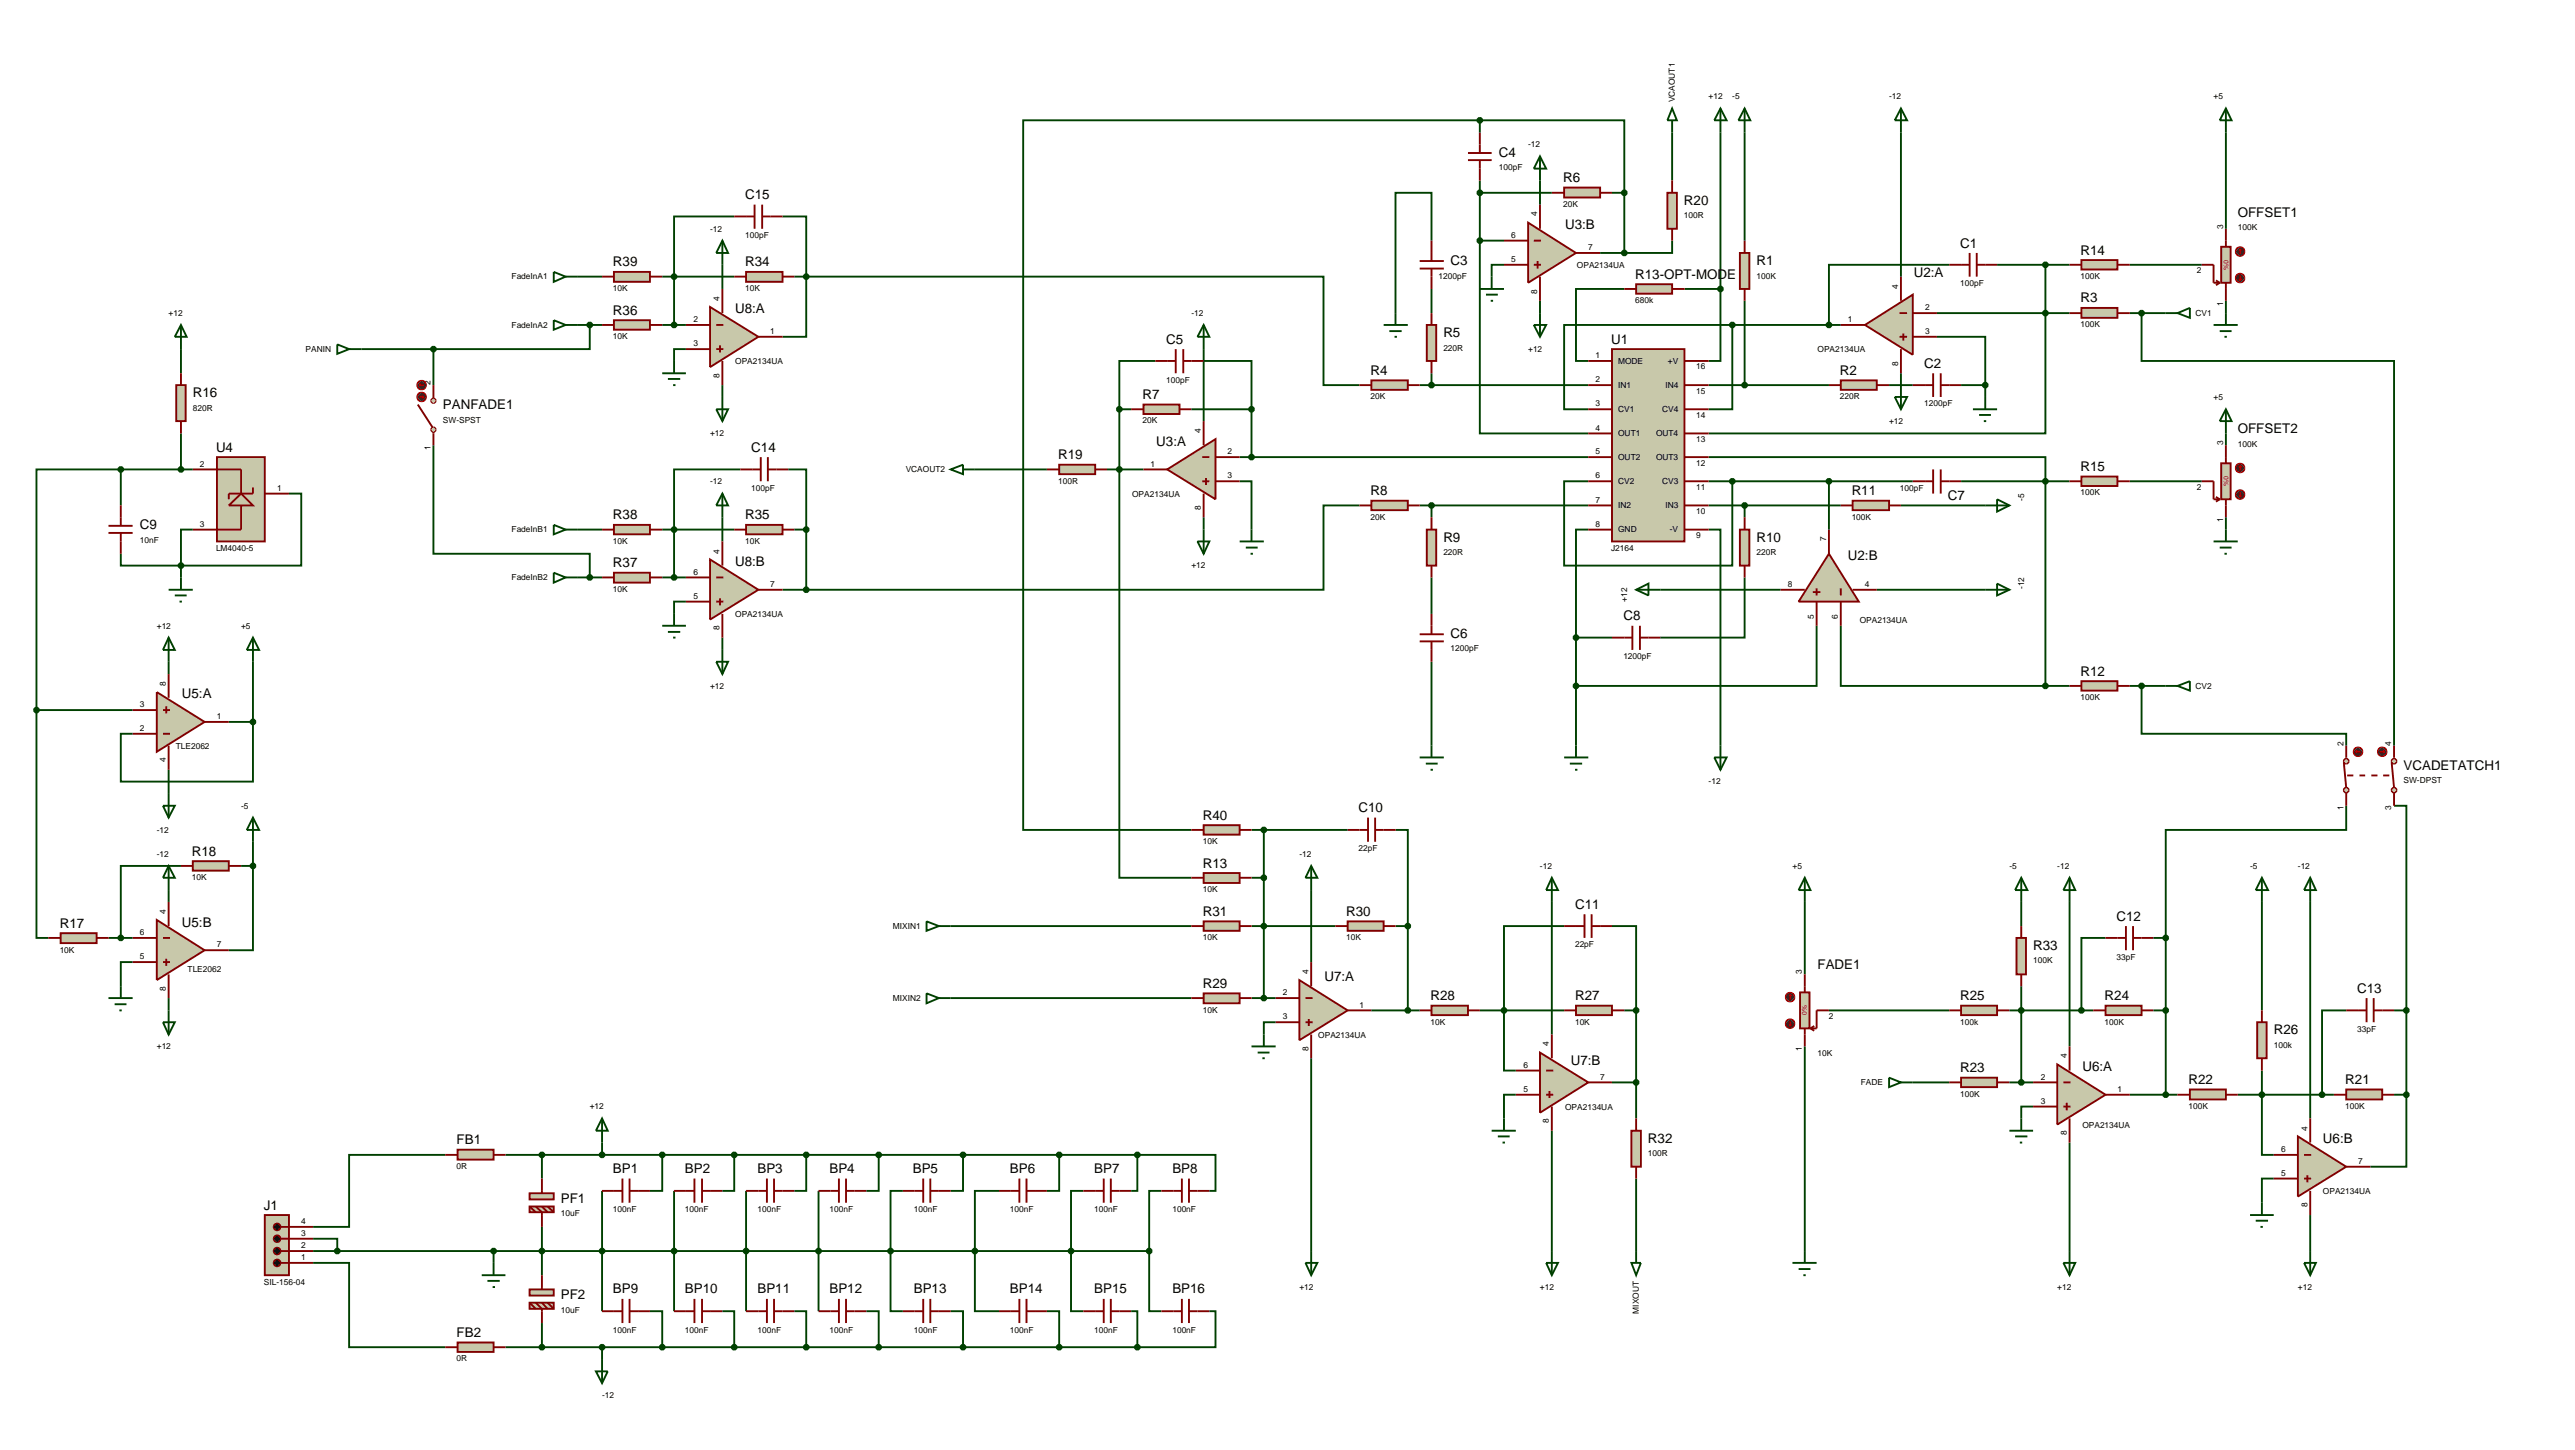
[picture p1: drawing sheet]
<svg xmlns="http://www.w3.org/2000/svg" width="544mm" height="306mm" viewBox="0 0 544 306" stroke-linecap="round" stroke-linejoin="round" font-family="sans-serif">
<defs><g id="words">
<g font-size="2.8">
<text x="316.4" y="33.1">C4</text>
<text x="330" y="38.5">R6</text>
<text x="157.3" y="42.1">C15</text>
<text x="355.5" y="43.3">R20</text>
<text x="472.4" y="45.8">OFFSET1</text>
<text x="330.4" y="48.4">U3:B</text>
<text x="413.8" y="52.3">C1</text>
<text x="439.2" y="53.8">R14</text>
<text x="129.4" y="56.3">R39</text>
<text x="157.3" y="56.3">R34</text>
<text x="306.2" y="56">C3</text>
<text x="345.2" y="58.9">R13-OPT-MODE</text>
<text x="370.8" y="56">R1</text>
<text x="404" y="58.6">U2:A</text>
<text x="439.2" y="63.9">R3</text>
<text x="129.4" y="66.5">R36</text>
<text x="155.2" y="66.2">U8:A</text>
<text x="304.7" y="71.2">R5</text>
<text x="246.2" y="72.6">C5</text>
<text x="340.1" y="72.6">U1</text>
<text x="406.2" y="77.7">C2</text>
<text x="40.7" y="83.9">R16</text>
<text x="289.3" y="79.2">R4</text>
<text x="388.4" y="79.2">R2</text>
<text x="93.5" y="86.4">PANFADE1</text>
<text x="241.2" y="84.3">R7</text>
<text x="45.6" y="95.4">U4</text>
<text x="158.6" y="95.4">C14</text>
<text x="244.1" y="94.2">U3:A</text>
<text x="472.4" y="91.5">OFFSET2</text>
<text x="223.4" y="97">R19</text>
<text x="439.2" y="99.5">R15</text>
<text x="289.3" y="104.6">R8</text>
<text x="390.9" y="104.6">R11</text>
<text x="411.2" y="105.6">C7</text>
<text x="29.5" y="111.8">C9</text>
<text x="129.4" y="109.7">R38</text>
<text x="157.3" y="109.7">R35</text>
<text x="129.4" y="119.8">R37</text>
<text x="155.2" y="119.6">U8:B</text>
<text x="304.7" y="114.4">R9</text>
<text x="370.8" y="114.4">R10</text>
<text x="390.1" y="118.3">U2:B</text>
<text x="342.7" y="131">C8</text>
<text x="306.2" y="134.7">C6</text>
<text x="439.2" y="142.7">R12</text>
<text x="38.4" y="147.5">U5:A</text>
<text x="507.4" y="162.5">VCADETATCH1</text>
<text x="253.9" y="173.1">R40</text>
<text x="286.8" y="171.5">C10</text>
<text x="40.5" y="180.7">R18</text>
<text x="253.9" y="183.2">R13</text>
<text x="332.5" y="191.9">C11</text>
<text x="12.6" y="195.9">R17</text>
<text x="38.4" y="195.7">U5:B</text>
<text x="253.9" y="193.4">R31</text>
<text x="284.2" y="193.4">R30</text>
<text x="446.8" y="194.4">C12</text>
<text x="429.2" y="200.6">R33</text>
<text x="253.9" y="208.6">R29</text>
<text x="279.6" y="207.1">U7:A</text>
<text x="383.7" y="204.6">FADE1</text>
<text x="497.6" y="209.6">C13</text>
<text x="302" y="211.2">R28</text>
<text x="332.5" y="211.2">R27</text>
<text x="413.8" y="211.2">R25</text>
<text x="444.3" y="211.2">R24</text>
<text x="480" y="218.4">R26</text>
<text x="331.6" y="224.9">U7:B</text>
<text x="413.8" y="226.4">R23</text>
<text x="439.6" y="226.1">U6:A</text>
<text x="462" y="228.9">R22</text>
<text x="495.1" y="228.9">R21</text>
<text x="96.4" y="241.6">FB1</text>
<text x="347.9" y="241.3">R32</text>
<text x="490.4" y="241.4">U6:B</text>
<text x="129.4" y="247.7">BP1</text>
<text x="144.6" y="247.7">BP2</text>
<text x="159.9" y="247.7">BP3</text>
<text x="175.1" y="247.7">BP4</text>
<text x="192.7" y="247.7">BP5</text>
<text x="213.2" y="247.7">BP6</text>
<text x="231" y="247.7">BP7</text>
<text x="247.5" y="247.7">BP8</text>
<text x="55.7" y="255.4">J1</text>
<text x="118.4" y="254">PF1</text>
<text x="118.4" y="274.3">PF2</text>
<text x="129.4" y="273.1">BP9</text>
<text x="144.6" y="273.1">BP10</text>
<text x="159.9" y="273.1">BP11</text>
<text x="175.1" y="273.1">BP12</text>
<text x="192.9" y="273.1">BP13</text>
<text x="213.2" y="273.1">BP14</text>
<text x="231" y="273.1">BP15</text>
<text x="247.5" y="273.1">BP16</text>
<text x="96.4" y="282.3">FB2</text>
</g>
<g font-size="1.8">
<text x="353.6" y="21.6" transform="rotate(-90 353.6 21.6)">VCAOUT1</text>
<text x="360.7" y="20.9">+12</text>
<text x="365.7" y="20.9">-5</text>
<text x="398.8" y="20.9">-12</text>
<text x="467.3" y="20.9">+5</text>
<text x="316.4" y="35.9">100pF</text>
<text x="322.6" y="31.1">-12</text>
<text x="324.5" y="45.7" transform="rotate(-90 324.5 45.7)">4</text>
<text x="330" y="43.7">20K</text>
<text x="355.5" y="46.1">100R</text>
<text x="149.9" y="48.9">-12</text>
<text x="157.3" y="50.3">100pF</text>
<text x="319" y="50.2">6</text>
<text x="335.3" y="52.8">7</text>
<text x="469.3" y="48.3" transform="rotate(-90 469.3 48.3)">3</text>
<text x="472.4" y="48.6">100K</text>
<text x="108" y="59">FadeInA1</text>
<text x="303.7" y="58.8">1200pF</text>
<text x="319" y="55.3">5</text>
<text x="332.9" y="56.6">OPA2134UA</text>
<text x="370.8" y="58.8">100K</text>
<text x="439.2" y="58.9">100K</text>
<text x="463.8" y="57.7">2</text>
<text x="129.4" y="61.5">10K</text>
<text x="151.9" y="63.5" transform="rotate(-90 151.9 63.5)">4</text>
<text x="157.3" y="61.5">10K</text>
<text x="324.5" y="62" transform="rotate(-90 324.5 62)">8</text>
<text x="345.2" y="64">680k</text>
<text x="400.7" y="61" transform="rotate(-90 400.7 61)">4</text>
<text x="406.4" y="65.5">2</text>
<text x="413.8" y="60.4">100pF</text>
<text x="469.3" y="64.5" transform="rotate(-90 469.3 64.5)">1</text>
<text x="35.6" y="66.7">+12</text>
<text x="108" y="69.2">FadeInA2</text>
<text x="129.4" y="71.6">10K</text>
<text x="146.4" y="68">2</text>
<text x="162.6" y="70.5">1</text>
<text x="251.5" y="66.7">-12</text>
<text x="390.1" y="68">1</text>
<text x="406.4" y="70.5">3</text>
<text x="439.2" y="69.1">100K</text>
<text x="463.5" y="66.7">CV1</text>
<text x="64.5" y="74.3">PANIN</text>
<text x="146.4" y="73.1">3</text>
<text x="155.2" y="76.9">OPA2134UA</text>
<text x="304.7" y="74">220R</text>
<text x="322.6" y="74.3">+12</text>
<text x="336.8" y="75.6">1</text>
<text x="341.6" y="76.8">MODE</text>
<text x="352.1" y="76.8">+V</text>
<text x="358.1" y="78">16</text>
<text x="383.7" y="74.4">OPA2134UA</text>
<text x="400.7" y="77.2" transform="rotate(-90 400.7 77.2)">8</text>
<text x="90.9" y="81.3" transform="rotate(-90 90.9 81.3)">2</text>
<text x="151.9" y="79.8" transform="rotate(-90 151.9 79.8)">8</text>
<text x="246.2" y="80.8">100pF</text>
<text x="336.8" y="80.7">2</text>
<text x="341.6" y="81.9">IN1</text>
<text x="351.6" y="81.9">IN4</text>
<text x="358.1" y="83.1">15</text>
<text x="40.7" y="86.7">820R</text>
<text x="93.5" y="89.2">SW-SPST</text>
<text x="241.2" y="89.4">20K</text>
<text x="289.3" y="84.3">20K</text>
<text x="336.8" y="85.8">3</text>
<text x="341.6" y="87">CV1</text>
<text x="350.9" y="87">CV4</text>
<text x="358.1" y="88.2">14</text>
<text x="388.4" y="84.3">220R</text>
<text x="398.8" y="89.5">+12</text>
<text x="406.2" y="85.8">1200pF</text>
<text x="467.3" y="84.4">+5</text>
<text x="90.9" y="95" transform="rotate(-90 90.9 95)">1</text>
<text x="149.9" y="92.1">+12</text>
<text x="253.5" y="91.5" transform="rotate(-90 253.5 91.5)">4</text>
<text x="259.1" y="95.9">2</text>
<text x="336.8" y="90.9">4</text>
<text x="336.8" y="95.9">5</text>
<text x="341.6" y="92.1">OUT1</text>
<text x="349.6" y="92.1">OUT4</text>
<text x="358.1" y="93.3">13</text>
<text x="469.3" y="94" transform="rotate(-90 469.3 94)">3</text>
<text x="472.4" y="94.3">100K</text>
<text x="42.2" y="98.5">2</text>
<text x="191.2" y="99.7">VCAOUT2</text>
<text x="242.9" y="98.5">1</text>
<text x="259.1" y="101">3</text>
<text x="336.8" y="101">6</text>
<text x="341.6" y="97.1">OUT2</text>
<text x="349.6" y="97.1">OUT3</text>
<text x="358.1" y="98.3">12</text>
<text x="58.5" y="103.6">1</text>
<text x="149.9" y="102.2">-12</text>
<text x="158.6" y="103.6">100pF</text>
<text x="223.4" y="102.1">100R</text>
<text x="239" y="104.9">OPA2134UA</text>
<text x="253.5" y="107.7" transform="rotate(-90 253.5 107.7)">8</text>
<text x="336.8" y="106.1">7</text>
<text x="341.6" y="102.2">CV2</text>
<text x="341.6" y="107.3">IN2</text>
<text x="350.9" y="102.2">CV3</text>
<text x="351.6" y="107.3">IN3</text>
<text x="358.1" y="103.4">11</text>
<text x="401.1" y="103.6">100pF</text>
<text x="427.3" y="105.8" transform="rotate(-90 427.3 105.8)">-5</text>
<text x="439.2" y="104.6">100K</text>
<text x="463.8" y="103.4">2</text>
<text x="42.2" y="111.2">3</text>
<text x="108" y="112.4">FadeInB1</text>
<text x="289.3" y="109.7">20K</text>
<text x="336.8" y="111.2">8</text>
<text x="341.6" y="112.4">GND</text>
<text x="352.5" y="112.4">-V</text>
<text x="358.1" y="108.5">10</text>
<text x="358.1" y="113.6">9</text>
<text x="390.9" y="109.7">100K</text>
<text x="469.3" y="110.2" transform="rotate(-90 469.3 110.2)">1</text>
<text x="29.5" y="114.6">10nF</text>
<text x="45.6" y="116.3">LM4040-5</text>
<text x="129.4" y="114.8">10K</text>
<text x="151.9" y="116.9" transform="rotate(-90 151.9 116.9)">4</text>
<text x="157.3" y="114.8">10K</text>
<text x="251.5" y="120">+12</text>
<text x="304.7" y="117.2">220R</text>
<text x="340.1" y="116.3">J2164</text>
<text x="370.8" y="117.2">220R</text>
<text x="385.5" y="114.3" transform="rotate(-90 385.5 114.3)">7</text>
<text x="108" y="122.5">FadeInB2</text>
<text x="129.4" y="125">10K</text>
<text x="146.4" y="121.3">6</text>
<text x="162.6" y="123.9">7</text>
<text x="377.4" y="123.9">8</text>
<text x="393.7" y="123.9">4</text>
<text x="427.3" y="124.4" transform="rotate(-90 427.3 124.4)">-12</text>
<text x="146.4" y="126.4">5</text>
<text x="155.2" y="130.3">OPA2134UA</text>
<text x="343.5" y="127" transform="rotate(-90 343.5 127)">+12</text>
<text x="382.9" y="130.6" transform="rotate(-90 382.9 130.6)">5</text>
<text x="388" y="130.6" transform="rotate(-90 388 130.6)">6</text>
<text x="392.6" y="131.6">OPA2134UA</text>
<text x="33.1" y="132.7">+12</text>
<text x="50.9" y="132.7">+5</text>
<text x="151.9" y="133.1" transform="rotate(-90 151.9 133.1)">8</text>
<text x="306.2" y="137.5">1200pF</text>
<text x="342.7" y="139.2">1200pF</text>
<text x="29.5" y="149.3">3</text>
<text x="35" y="144.8" transform="rotate(-90 35 144.8)">8</text>
<text x="149.9" y="145.4">+12</text>
<text x="439.2" y="147.8">100K</text>
<text x="463.5" y="145.4">CV2</text>
<text x="29.5" y="154.3">2</text>
<text x="45.8" y="151.8">1</text>
<text x="35" y="160.9" transform="rotate(-90 35 160.9)">4</text>
<text x="37.1" y="158.1">TLE2062</text>
<text x="494.7" y="157.4" transform="rotate(-90 494.7 157.4)">2</text>
<text x="504.8" y="157.4" transform="rotate(-90 504.8 157.4)">4</text>
<text x="360.7" y="165.6">-12</text>
<text x="507.4" y="165.3">SW-DPST</text>
<text x="50.9" y="170.7">-5</text>
<text x="494.7" y="171.1" transform="rotate(-90 494.7 171.1)">1</text>
<text x="504.8" y="171.1" transform="rotate(-90 504.8 171.1)">3</text>
<text x="33.1" y="175.8">-12</text>
<text x="253.9" y="178.2">10K</text>
<text x="286.8" y="179.7">22pF</text>
<text x="33.1" y="180.9">-12</text>
<text x="40.5" y="185.8">10K</text>
<text x="274.3" y="180.9">-12</text>
<text x="325.1" y="183.4">-12</text>
<text x="378.4" y="183.4">+5</text>
<text x="424.2" y="183.4">-5</text>
<text x="434.3" y="183.4">-12</text>
<text x="475" y="183.4">-5</text>
<text x="485.1" y="183.4">-12</text>
<text x="253.9" y="188.4">10K</text>
<text x="29.5" y="197.4">6</text>
<text x="35" y="193" transform="rotate(-90 35 193)">4</text>
<text x="188.5" y="196.1">MIXIN1</text>
<text x="12.6" y="201.1">10K</text>
<text x="29.5" y="202.5">5</text>
<text x="45.8" y="200">7</text>
<text x="253.9" y="198.5">10K</text>
<text x="284.2" y="198.5">10K</text>
<text x="332.5" y="200">22pF</text>
<text x="429.2" y="203.4">100K</text>
<text x="446.8" y="202.6">33pF</text>
<text x="35" y="209.2" transform="rotate(-90 35 209.2)">8</text>
<text x="39.6" y="205.1">TLE2062</text>
<text x="276.2" y="205.7" transform="rotate(-90 276.2 205.7)">4</text>
<text x="380.4" y="205.7" transform="rotate(-90 380.4 205.7)">3</text>
<text x="188.5" y="211.3">MIXIN2</text>
<text x="253.9" y="213.8">10K</text>
<text x="270.8" y="215.2">3</text>
<text x="270.8" y="210.1">2</text>
<text x="287" y="212.7">1</text>
<text x="386.1" y="215.1">2</text>
<text x="33.1" y="221.5">+12</text>
<text x="276.2" y="221.9" transform="rotate(-90 276.2 221.9)">8</text>
<text x="278.3" y="219.1">OPA2134UA</text>
<text x="302" y="216.3">10K</text>
<text x="327" y="220.9" transform="rotate(-90 327 220.9)">4</text>
<text x="332.5" y="216.3">10K</text>
<text x="380.4" y="221.9" transform="rotate(-90 380.4 221.9)">1</text>
<text x="413.8" y="216.3">100k</text>
<text x="444.3" y="216.3">100K</text>
<text x="480" y="221.2">100k</text>
<text x="497.6" y="217.8">33pF</text>
<text x="321.6" y="225.4">6</text>
<text x="337.8" y="227.9">7</text>
<text x="383.7" y="222.9">10K</text>
<text x="430.8" y="227.9">2</text>
<text x="436.3" y="223.4" transform="rotate(-90 436.3 223.4)">4</text>
<text x="321.6" y="230.5">5</text>
<text x="392.8" y="229.1">FADE</text>
<text x="413.8" y="231.5">100K</text>
<text x="430.8" y="233">3</text>
<text x="447" y="230.5">1</text>
<text x="124.5" y="234.2">+12</text>
<text x="327" y="237.1" transform="rotate(-90 327 237.1)">8</text>
<text x="330.4" y="234.3">OPA2134UA</text>
<text x="436.3" y="239.7" transform="rotate(-90 436.3 239.7)">8</text>
<text x="439.6" y="238.1">OPA2134UA</text>
<text x="462" y="234.1">100K</text>
<text x="487.1" y="238.7" transform="rotate(-90 487.1 238.7)">4</text>
<text x="495.1" y="234.1">100K</text>
<text x="347.9" y="244.1">100R</text>
<text x="481.6" y="243.2">6</text>
<text x="497.8" y="245.7">7</text>
<text x="96.4" y="246.8">0R</text>
<text x="481.6" y="248.2">5</text>
<text x="118.4" y="256.8">10uF</text>
<text x="129.4" y="255.9">100nF</text>
<text x="144.6" y="255.9">100nF</text>
<text x="159.9" y="255.9">100nF</text>
<text x="175.1" y="255.9">100nF</text>
<text x="192.9" y="255.9">100nF</text>
<text x="213.2" y="255.9">100nF</text>
<text x="231" y="255.9">100nF</text>
<text x="247.5" y="255.9">100nF</text>
<text x="487.1" y="254.9" transform="rotate(-90 487.1 254.9)">8</text>
<text x="490.4" y="252.1">OPA2134UA</text>
<text x="63.6" y="263.5">2</text>
<text x="63.6" y="260.9">3</text>
<text x="63.6" y="258.4">4</text>
<text x="63.6" y="266">1</text>
<text x="55.7" y="271.2">SIL-156-04</text>
<text x="274.3" y="272.3">+12</text>
<text x="325.1" y="272.3">+12</text>
<text x="434.3" y="272.3">+12</text>
<text x="485.1" y="272.3">+12</text>
<text x="118.4" y="277.1">10uF</text>
<text x="129.4" y="281.3">100nF</text>
<text x="144.6" y="281.3">100nF</text>
<text x="159.9" y="281.3">100nF</text>
<text x="175.1" y="281.3">100nF</text>
<text x="192.9" y="281.3">100nF</text>
<text x="213.2" y="281.3">100nF</text>
<text x="231" y="281.3">100nF</text>
<text x="247.5" y="281.3">100nF</text>
<text x="346" y="277.3" transform="rotate(-90 346 277.3)">MIXOUT</text>
<text x="96.4" y="287.4">0R</text>
<text x="127.1" y="295.2">-12</text>
</g>
<g font-size="1.4" fill="#c00000">
<text x="469.5" y="54.9" transform="rotate(90 469.5 54.9)">0%</text>
<text x="469.5" y="100.6" transform="rotate(90 469.5 100.6)">0%</text>
<text x="381.4" y="214.3" transform="rotate(-90 381.4 214.3)">0%</text>
</g>
</g></defs>
<g fill="none" stroke="#004000" stroke-width=".4">
<path d="M312.4 25.4h30.5v15.3M312.4 25.4h-96.4v149.8h35.5M312.4 25.4v2.6M312.4 38.1v12.7M325.1 38.1v5.1M353 28v10.1M363.2 28v33M368.3 28v22.8M401.3 28v30.4M469.9 28v20.3M122 58.4h5.1M139.8 58.4h15.2"/>
<path d="M152.5 55.9v5.1M155 45.7h-12.7v22.9M165.2 45.7h5v12.7M167.7 58.4h2.5M170.2 58.4v12.7h-5M170.2 58.4h109.2v22.9h7.6M302.2 50.8v-10.1h-7.6v25.4M312.4 50.8v40.7h22.9M312.4 40.7h15.2M312.4 50.8h5.1M317.5 55.9h-2.6v2.5M337.8 53.4h5.1"/>
<path d="M340.3 40.7h2.6M342.9 40.7v12.7M353 50.8v2.6h-10.1M411.5 55.9h-25.4v12.7M421.6 55.9h15.3M431.8 55.9v35.6h-71.1M449.6 55.9h15.2M38.2 73.7v5.1M76.3 73.7h15.2M91.5 73.7v7.6M122 68.6h5.1M124.5 68.6v5.1h-33"/>
<path d="M139.8 68.6h5M144.8 73.7h-2.5v2.5M243.9 76.2h-7.6v10.2M254.1 76.2h10.1v10.2M254.1 73.7v15.2M302.2 61v5.1M302.2 78.8v2.5M325.1 63.5v2.6M342.9 61h-10.2v15.2h2.6M355.6 61h7.6M363.2 61v15.2h-2.5M365.7 68.6h-35.5v17.8h5.1"/>
<path d="M365.7 68.6v17.8h-5M365.7 68.6h22.9M368.3 63.5v17.8M401.3 78.8v2.5M408.9 71.1h10.2v10.2M408.9 66.1h28M449.6 66.1h7.6M452.1 66.1v10.1h53.3v81.2M469.9 63.5v2.6M25.5 99.1h-17.8v50.8M25.5 99.1h15.2M25.5 99.1v7.6"/>
<path d="M38.2 91.5v7.6M91.5 94v22.9h33v5M152.5 81.3v2.5M156.3 99.1h-14v22.8M166.4 99.1h3.8v12.7M205.8 99.1h15.2M233.7 99.1h7.7M236.3 86.4v98.9h15.2M236.3 86.4h2.5M251.5 86.4h12.7M261.7 96.5h73.6M264.2 86.4v10.1"/>
<path d="M299.7 81.3h35.6M360.7 96.5h71.1v48.3M360.7 81.3h25.4M398.8 81.3h5M414 81.3h5.1M419.1 81.3v2.5M469.9 91.5v2.5M25.5 116.9v2.5h12.7M38.2 119.4v2.5M40.7 111.8h-2.5v7.6M61 104.2h2.6v15.2h-25.4M122 111.8h5.1"/>
<path d="M139.8 111.8h15.2M152.5 109.2v5.1M167.7 111.8h2.5M170.2 111.8v12.7M254.1 109.2v2.6M261.7 101.6h2.5v10.2M287 106.7h-7.6v17.8h-109.2M299.7 106.7h35.6M302.2 106.7v2.5M335.3 111.8h-2.6v22.8M335.3 101.6h-5.1v17.8h35.5v-17.8M360.7 111.8h2.5v45.6"/>
<path d="M360.7 106.7h27.9M360.7 101.6h43.1M368.3 106.7v2.5M386.1 101.6v10.2M401.3 106.7h17.8M414 101.6h22.9M449.6 101.6h15.2M469.9 109.2v2.6M35.6 139.7v2.6M53.4 139.7v12.7M122 121.9h5.1M139.8 121.9h5"/>
<path d="M144.8 127h-2.5v2.6M152.5 134.6v2.6M165.2 124.5h5M302.2 121.9v7.7M302.2 139.7v17.7M332.7 134.6v22.8M332.7 134.6h7.6M350.5 124.5h25.4M368.3 121.9v12.7h-17.8M383.5 132.1v12.7h-50.8M388.6 132.1v12.7h43.2M396.2 124.5h22.9"/>
<path d="M7.7 149.9v48.1h2.5M7.7 149.9h20.3M48.3 152.4h5.1M53.4 152.4v12.6h-27.9v-10.1h2.5M431.8 144.8h5.1M449.6 144.8h7.6M452.1 144.8v10.1h43.2v2.5M35.6 162.5v5.1M53.4 177.7v5.1M264.2 175.2h20.3M266.8 175.2v35.5M294.6 175.2h2.6v20.3"/>
<path d="M495.3 170.1v5.1h-38.1v22.8M505.4 170.1h2.6v43.2M22.9 198h5.1M35.6 187.9v2.5M38.2 182.8h-12.7v15.2M50.9 182.8h2.5M53.4 182.8v17.8h-5.1M200.7 195.5h50.8M264.2 195.5h17.7M264.2 185.3h2.6M276.8 187.9v15.2M294.6 195.5h2.6"/>
<path d="M297.2 195.5v17.8M327.6 190.4v28M330.2 195.5h-12.7v30.5h2.5M340.3 195.5h5.1v17.8M381 190.4v15.3M426.7 190.4v5.1M436.9 190.4v30.5M444.5 198h-5.1v15.3M454.6 198h2.6M457.2 198v33.1M477.5 190.4v22.9M487.7 190.4v45.7"/>
<path d="M28 203.1h-2.5v5.1M35.6 210.7v2.6M200.7 210.7h50.8M264.2 210.7h5.1M269.3 215.8h-2.5v2.6M289.5 213.3h10.2M312.4 213.3h17.8M342.9 213.3h2.5M345.4 213.3v22.8M386.1 213.3h25.4M424.2 213.3h17.7M426.7 208.2v20.3"/>
<path d="M454.6 213.3h2.6M495.3 213.3h-5.1v17.8M505.4 213.3h2.6M508 213.3v17.8M276.8 223.4v40.7M320 231.1h-2.5v5M327.6 238.7v25.4M340.3 228.5h5.1M381 220.9v43.2M403.8 228.5h7.7M424.2 228.5h5M429.2 233.6h-2.5v2.5"/>
<path d="M449.6 231.1h10.1M472.4 231.1h20.3M477.5 226v17.8h2.5M505.4 231.1h2.6M508 231.1v15.2h-7.6M94 243.8h-20.3v15.2h-7.6M106.7 243.8h133.4M114.4 243.8v5M114.4 259v10.2M127.1 241.2v2.6M127.1 251.4v25.4M139.8 243.8v7.6h-2.6"/>
<path d="M142.3 251.4v25.4M155 243.8v7.6h-2.5M157.5 251.4v25.4M170.2 243.8v7.6h-2.5M172.8 251.4v25.4M185.5 243.8v7.6h-2.6M190.6 251.4h-2.6v25.4h2.6M203.3 243.8v7.6h-2.6M210.9 251.4h-5.1v25.4h5.1M223.6 243.8v7.6h-2.6M228.7 251.4h-2.6v25.4h2.6M240.1 243.8v7.6h-1.3"/>
<path d="M240.1 243.8h16.5v7.6h-1.3M245.2 251.4h-2.6v12.7M345.4 248.8v15.3M436.9 241.2v22.9M480 248.8h-2.5v5.1M487.7 256.5v7.6M66.1 266.6h7.6v17.8h20.3M66.1 261.5h5.1v2.6M66.1 264.1h176.5M104.2 264.1v2.5M114.4 279.3v5.1M137.2 276.8h2.6v7.6"/>
<path d="M152.5 276.8h2.5v7.6M167.7 276.8h2.5v7.6M182.9 276.8h2.6v7.6M200.7 276.8h2.6v7.6M221 276.8h2.6v7.6M238.8 276.8h1.3v7.6M242.6 264.1v12.7h2.6M255.3 276.8h1.3v7.6h-16.5M106.7 284.4h133.4M127.1 284.4v2.5"/>
</g>
<path d="M340.3 73.7h15.3v40.6h-15.3z" fill="#c8c8aa" stroke="#800000" stroke-width=".4"/>
<g fill="none" stroke="#800000" stroke-width=".4">
<path d="M335.3 76.2h5M355.6 76.2h5.1M335.3 81.3h5M335.3 86.4h5M335.3 91.5h5M335.3 96.5h5M355.6 81.3h5.1M355.6 86.4h5.1M355.6 91.5h5.1M355.6 96.5h5.1M335.3 101.6h5M335.3 106.7h5"/>
<path d="M335.3 111.8h5M355.6 101.6h5.1M355.6 106.7h5.1M355.6 111.8h5.1"/>
</g>
<path d="M363.2 22.9l1.3 2.5h-2.6zM363.2 22.9v5.1M330.2 159.9h5.1M332.7 157.4v2.5M361.9 159.9h2.6l-1.3 2.6zM363.2 157.4v5.1M331.4 161.2h2.6M332.5 162.5h.5" fill="none" stroke="#004000" stroke-width=".4"/>
<path d="M393.7 68.6l10.1-6.4v12.7z" fill="#c8c8aa" stroke="#800000" stroke-width=".4"/>
<path d="M401.3 58.4v5.1M411.5 55.9h4.3M415.8 53.4v5M417.3 53.4v5M417.3 55.9h4.3M388.6 68.6h5.1M401 66.1h1.6M401 71.1h1.6M401.3 73.7v5.1M401.8 70.4v1.5M403.8 66.1h5.1M403.8 71.1h5.1" fill="none" stroke="#800000" stroke-width=".4"/>
<path d="M416.5 86.4h5.1M417.8 87.6h2.5M418.8 88.9h.5M419.1 83.8v2.6" fill="none" stroke="#004000" stroke-width=".4"/>
<path d="M431.5 65.7l.3-.1-.5 .5zM431.8 65.6l.3 .1 .2 .4zM431.8 66.6l.5-.5-.1 .3zM431.3 66.1l.5 .5-.4-.2z" fill="#004000" stroke="#004000" stroke-width=".4"/>
<path d="M431.3 66.1l.5-.5 .5 .5-.5 .5z" fill="#004000"/>
<path d="M367.3 53.4h2v7.6h-2z" fill="#c8c8aa" stroke="#800000" stroke-width=".4"/>
<path d="M368.3 50.8v2.6M368.3 61v2.5" fill="none" stroke="#800000" stroke-width=".4"/>
<path d="M388.6 80.3h7.6v2h-7.6z" fill="#c8c8aa" stroke="#800000" stroke-width=".4"/>
<path d="M408.1 78.8v5M409.7 78.8v5M386.1 81.3h2.5M396.2 81.3h2.6M403.8 81.3h4.3M409.7 81.3h4.3" fill="none" stroke="#800000" stroke-width=".4"/>
<path d="M418.8 80.9l.3-.1-.5 .5zM419.1 80.8l.4 .2 .1 .3zM419.6 81.3l-.1 .3-.4 .2zM418.6 81.3l.5 .5-.4-.2z" fill="#004000" stroke="#004000" stroke-width=".4"/>
<path d="M419.1 80.8l.5 .5-.5 .5-.5-.5z" fill="#004000"/>
<path d="M368 80.9l.3-.1-.5 .5zM368.3 80.8l.4 .2 .1 .3zM368.8 81.3l-.1 .3-.4 .2zM367.8 81.3l.5 .5-.4-.2z" fill="#004000" stroke="#004000" stroke-width=".4"/>
<path d="M368.3 80.8l.5 .5-.5 .5-.5-.5z" fill="#004000"/>
<path d="M368.3 22.9l1.2 2.5h-2.5zM368.3 22.9v5.1" fill="none" stroke="#004000" stroke-width=".4"/>
<path d="M431.5 55.5l.3-.1-.5 .5zM431.8 55.4l.4 .2 .1 .3zM432.3 55.9l-.1 .3-.4 .2zM431.3 55.9l.5 .5-.4-.2z" fill="#004000" stroke="#004000" stroke-width=".4"/>
<path d="M431.8 55.4l.5 .5-.5 .5-.5-.5z" fill="#004000"/>
<path d="M439.4 65h7.6v2.1h-7.6z" fill="#c8c8aa" stroke="#800000" stroke-width=".4"/>
<path d="M436.9 66.1h2.5M447 66.1h2.6" fill="none" stroke="#800000" stroke-width=".4"/>
<path d="M457.2 66.1h2.5M459.7 66.1l2.6-1.1v2.1z" fill="none" stroke="#004000" stroke-width=".4"/>
<path d="M289.5 80.3h7.7v2h-7.7z" fill="#c8c8aa" stroke="#800000" stroke-width=".4"/>
<path d="M287 81.3h2.5M297.2 81.3h2.5" fill="none" stroke="#800000" stroke-width=".4"/>
<path d="M301.2 68.6h2v7.6h-2z" fill="#c8c8aa" stroke="#800000" stroke-width=".4"/>
<path d="M299.7 56.7h5.1M299.7 55.1h5.1M302.2 50.8v4.3M302.2 56.7v4.3M302.2 66.1v2.5M302.2 76.2v2.6" fill="none" stroke="#800000" stroke-width=".4"/>
<path d="M292.1 68.6h5.1M293.3 69.9h2.6M294.4 71.1h.5M294.6 66.1v2.5" fill="none" stroke="#004000" stroke-width=".4"/>
<path d="M322.6 47l10.1 6.4-10.1 6.3z" fill="#c8c8aa" stroke="#800000" stroke-width=".4"/>
<path d="M317.5 50.8h5.1M317.5 55.9h5.1M323.8 50.8h1.5M323.8 55.9h1.5M324.6 55.1v1.6M325.1 43.2v5.1M325.1 58.4v5.1M332.7 53.4h5.1" fill="none" stroke="#800000" stroke-width=".4"/>
<path d="M314.9 58.4v2.6M312.4 61h5.1M313.7 62.2h2.5M314.7 63.5h.5" fill="none" stroke="#004000" stroke-width=".4"/>
<path d="M330.2 39.6h7.6v2.1h-7.6z" fill="#c8c8aa" stroke="#800000" stroke-width=".4"/>
<path d="M309.9 32.3h5M309.9 33.8h5M312.4 28v4.3M312.4 33.8v4.3M327.6 40.7h2.6M337.8 40.7h2.5" fill="none" stroke="#800000" stroke-width=".4"/>
<path d="M342.6 40.3l.3-.1-.5 .5zM342.9 40.2l.3 .1 .2 .4zM342.9 41.2l.5-.5-.2 .4zM342.4 40.7l.5 .5-.4-.2z" fill="#004000" stroke="#004000" stroke-width=".4"/>
<path d="M342.4 40.7l.5-.5 .5 .5-.5 .5z" fill="#004000"/>
<path d="M325.1 33l1.3 2.6h-2.6zM325.1 33v5.1M323.8 68.6h2.6l-1.3 2.5zM325.1 66.1v5" fill="none" stroke="#004000" stroke-width=".4"/>
<path d="M312 50.5l.4-.2-.5 .5zM312.4 50.3l.3 .1 .2 .4zM312.4 51.3l.5-.5-.2 .4zM311.9 50.8l.5 .5-.3-.1z" fill="#004000" stroke="#004000" stroke-width=".4"/>
<path d="M311.9 50.8l.5-.5 .5 .5-.5 .5z" fill="#004000"/>
<path d="M312 40.4l.4-.2-.5 .5zM312.4 40.2l.3 .1 .2 .4zM312.4 41.2l.5-.5-.2 .4zM311.9 40.7l.5 .5-.3-.1z" fill="#004000" stroke="#004000" stroke-width=".4"/>
<path d="M311.9 40.7l.5-.5 .5 .5-.5 .5z" fill="#004000"/>
<path d="M353 22.9l1 2.5h-2zM353 25.4v2.6M401.3 22.9l1.3 2.5h-2.6zM401.3 22.9v5.1M400 83.8h2.6l-1.3 2.6zM401.3 81.3v5.1" fill="none" stroke="#004000" stroke-width=".4"/>
<path d="M301.9 80.9l.3-.1-.5 .5zM302.2 80.8l.4 .2 .1 .3zM302.7 81.3l-.1 .3-.4 .2zM301.7 81.3l.5 .5-.4-.2z" fill="#004000" stroke="#004000" stroke-width=".4"/>
<path d="M302.2 80.8l.5 .5-.5 .5-.5-.5z" fill="#004000"/>
<path d="M246.4 99.1l10.2-6.4v12.7z" fill="#c8c8aa" stroke="#800000" stroke-width=".4"/>
<path d="M241.4 99.1h5M253.8 96.5h1.5M254.1 88.9v5.1M256.6 96.5h5.1M253.8 101.6h1.5M254.1 104.2v5M254.6 100.9v1.5M256.6 101.6h5.1" fill="none" stroke="#800000" stroke-width=".4"/>
<path d="M261.7 114.3h5.1M263 115.6h2.5M264 116.9h.5M264.2 111.8v2.5" fill="none" stroke="#004000" stroke-width=".4"/>
<path d="M241.4 85.4h7.6v2h-7.6z" fill="#c8c8aa" stroke="#800000" stroke-width=".4"/>
<path d="M238.8 86.4h2.6M249 86.4h2.5" fill="none" stroke="#800000" stroke-width=".4"/>
<path d="M263.8 96.2l.4-.2-.5 .5zM264.2 96l.3 .1 .2 .4zM264.7 96.5l-.1 .3-.4 .2zM263.7 96.5l.5 .5-.4-.2z" fill="#004000" stroke="#004000" stroke-width=".4"/>
<path d="M263.7 96.5l.5-.5 .5 .5-.5 .5z" fill="#004000"/>
<path d="M243.9 76.2h4.3M248.2 73.7v5.1M249.8 73.7v5.1M249.8 76.2h4.3" fill="none" stroke="#800000" stroke-width=".4"/>
<path d="M263.8 86.1l.4-.2-.5 .5zM264.2 85.9l.3 .1 .2 .4zM264.7 86.4l-.1 .3-.4 .2zM263.7 86.4l.5 .5-.4-.2z" fill="#004000" stroke="#004000" stroke-width=".4"/>
<path d="M263.7 86.4l.5-.5 .5 .5-.5 .5z" fill="#004000"/>
<path d="M235.9 86.1l.4-.2-.5 .5zM236.3 85.9l.4 .2 .1 .3zM236.8 86.4l-.1 .3-.4 .2zM235.8 86.4l.5 .5-.3-.1z" fill="#004000" stroke="#004000" stroke-width=".4"/>
<path d="M235.8 86.4l.5-.5 .5 .5-.5 .5z" fill="#004000"/>
<path d="M254.1 68.6l1.2 2.5h-2.5zM254.1 68.6v5.1M200.7 99.1l2.6-1v2zM203.3 99.1h2.5M252.8 114.3h2.5l-1.2 2.6zM254.1 111.8v5.1" fill="none" stroke="#004000" stroke-width=".4"/>
<path d="M289.5 105.7h7.7v2h-7.7z" fill="#c8c8aa" stroke="#800000" stroke-width=".4"/>
<path d="M287 106.7h2.5M297.2 106.7h2.5" fill="none" stroke="#800000" stroke-width=".4"/>
<path d="M301.2 111.8h2v7.6h-2z" fill="#c8c8aa" stroke="#800000" stroke-width=".4"/>
<path d="M302.2 109.2v2.6M302.2 119.4v2.5" fill="none" stroke="#800000" stroke-width=".4"/>
<path d="M301.9 106.3l.3-.1-.5 .5zM302.2 106.2l.4 .2 .1 .3zM302.7 106.7l-.1 .3-.4 .2zM301.7 106.7l.5 .5-.4-.2z" fill="#004000" stroke="#004000" stroke-width=".4"/>
<path d="M302.2 106.2l.5 .5-.5 .5-.5-.5z" fill="#004000"/>
<path d="M299.7 133.9h5.1M299.7 135.4h5.1M302.2 129.6v4.3M302.2 135.4v4.3" fill="none" stroke="#800000" stroke-width=".4"/>
<path d="M299.7 159.9h5.1M302.2 157.4v2.5M301 161.2h2.5M302 162.5h.5" fill="none" stroke="#004000" stroke-width=".4"/>
<path d="M386.1 116.9l6.3 10.1h-12.7z" fill="#c8c8aa" stroke="#800000" stroke-width=".4"/>
<path d="M408.1 99.1v5.1M409.7 99.1v5.1M386.1 111.8v5.1M403.8 101.6h4.3M409.7 101.6h4.3M375.9 124.5h5.1M382.7 125h1.6M383.5 124.2v1.5M383.5 127v5.1M388.6 124.2v1.5M388.6 127v5.1M391.1 124.5h5.1" fill="none" stroke="#800000" stroke-width=".4"/>
<path d="M431.5 101.2l.3-.1-.5 .5zM431.8 101.1l.3 .1 .2 .4zM432.3 101.6l-.1 .3-.4 .2zM431.3 101.6l.5 .5-.4-.2z" fill="#004000" stroke="#004000" stroke-width=".4"/>
<path d="M431.3 101.6l.5-.5 .5 .5-.5 .5z" fill="#004000"/>
<path d="M332.4 144.4l.3-.1-.5 .5zM332.7 144.3l.4 .2 .1 .3zM332.7 145.3l.5-.5-.1 .3zM332.2 144.8l.5 .5-.3-.1z" fill="#004000" stroke="#004000" stroke-width=".4"/>
<path d="M332.7 144.3l.5 .5-.5 .5-.5-.5z" fill="#004000"/>
<path d="M345.4 124.5l2.6-1.3v2.5zM345.4 124.5h5.1M419.1 124.5h5.1M421.6 123.2l2.6 1.3-2.6 1.2z" fill="none" stroke="#004000" stroke-width=".4"/>
<path d="M340.3 134.6h4.3M344.6 132.1v5.1M346.2 132.1v5.1M346.2 134.6h4.3" fill="none" stroke="#800000" stroke-width=".4"/>
<path d="M332.3 134.3l.4-.2-.5 .5zM332.7 134.1l.4 .2 .1 .3zM333.2 134.6l-.1 .3-.4 .2zM332.2 134.6l.5 .5-.4-.2z" fill="#004000" stroke="#004000" stroke-width=".4"/>
<path d="M332.2 134.6l.5-.5 .5 .5-.5 .5z" fill="#004000"/>
<path d="M367.3 111.8h2v7.6h-2z" fill="#c8c8aa" stroke="#800000" stroke-width=".4"/>
<path d="M368.3 109.2v2.6M368.3 119.4v2.5" fill="none" stroke="#800000" stroke-width=".4"/>
<path d="M391.1 105.7h7.7v2h-7.7z" fill="#c8c8aa" stroke="#800000" stroke-width=".4"/>
<path d="M388.6 106.7h2.5M398.8 106.7h2.5" fill="none" stroke="#800000" stroke-width=".4"/>
<path d="M368 106.3l.3-.1-.5 .5zM368.3 106.2l.4 .2 .1 .3zM368.8 106.7l-.1 .3-.4 .2zM367.8 106.7l.5 .5-.4-.2z" fill="#004000" stroke="#004000" stroke-width=".4"/>
<path d="M368.3 106.2l.5 .5-.5 .5-.5-.5z" fill="#004000"/>
<path d="M419.1 106.7h5.1M421.6 105.4l2.6 1.3-2.6 1.3z" fill="none" stroke="#004000" stroke-width=".4"/>
<path d="M439.4 143.8h7.6v2h-7.6z" fill="#c8c8aa" stroke="#800000" stroke-width=".4"/>
<path d="M436.9 144.8h2.5M447 144.8h2.6" fill="none" stroke="#800000" stroke-width=".4"/>
<path d="M431.5 144.4l.3-.1-.5 .5zM431.8 144.3l.4 .2 .1 .3zM432.3 144.8l-.1 .3-.4 .2zM431.3 144.8l.5 .5-.4-.2z" fill="#004000" stroke="#004000" stroke-width=".4"/>
<path d="M431.8 144.3l.5 .5-.5 .5-.5-.5z" fill="#004000"/>
<path d="M457.2 144.8h2.5M459.7 144.8l2.6-1v2z" fill="none" stroke="#004000" stroke-width=".4"/>
<path d="M345.4 60h7.6v2h-7.6z" fill="#c8c8aa" stroke="#800000" stroke-width=".4"/>
<path d="M342.9 61h2.5M353 61h2.6" fill="none" stroke="#800000" stroke-width=".4"/>
<path d="M362.9 60.6l.3-.1-.5 .5zM363.2 60.5l.3 .1 .2 .4zM363.2 61.5l.5-.5-.2 .4zM362.7 61l.5 .5-.4-.2z" fill="#004000" stroke="#004000" stroke-width=".4"/>
<path d="M363.2 60.5l.5 .5-.5 .5-.5-.5z" fill="#004000"/>
<path d="M468.9 52.1h2v7.6h-2z" fill="#c8c8aa" stroke="#800000" stroke-width=".4"/>
<path d="M464.8 55.9h2.5v3.8h1.3M467.8 59.2l.8 .5M468.6 59.7l-.8 .5M469.9 48.3v3.8M469.9 59.7v3.8" fill="none" stroke="#800000" stroke-width=".4"/>
<path d="M472.2 52.4l.7-.3-1 1zM472.9 52.1a.94 .94 0 0 1 1 1zM472.9 54.1l1-1a.94 .94 0 0 1-1 1zM471.9 53.1l1 1a.94 .94 0 0 1-1-1z" fill="#400000" stroke="#f00" stroke-width=".21"/>
<path d="M471.9 53.1l1-1 1 1-1 1z" fill="#400000"/>
<path d="M472.9 52.6l.3 .2M472.9 52.6l-.2 .2M472.9 52.6v1" fill="none" stroke="#f00" stroke-width=".21"/>
<path d="M472.2 58l.7-.3-1 1zM472.9 57.7a.94 .94 0 0 1 1 1zM472.9 59.7l1-1a.94 .94 0 0 1-1 1zM471.9 58.7l1 1a.94 .94 0 0 1-1-1z" fill="#400000" stroke="#f00" stroke-width=".21"/>
<path d="M471.9 58.7l1-1 1 1-1 1z" fill="#400000"/>
<path d="M472.7 58.9l.2 .3M472.9 58.2v1M473.2 58.9l-.3 .3" fill="none" stroke="#f00" stroke-width=".21"/>
<path d="M439.4 54.9h7.6v2h-7.6z" fill="#c8c8aa" stroke="#800000" stroke-width=".4"/>
<path d="M436.9 55.9h2.5M447 55.9h2.6" fill="none" stroke="#800000" stroke-width=".4"/>
<path d="M469.9 22.9l1.2 2.5h-2.5zM469.9 22.9v5.1M467.3 68.6h5.1M468.6 69.9h2.5M469.6 71.1h.5M469.9 66.1v2.5" fill="none" stroke="#004000" stroke-width=".4"/>
<path d="M439.4 100.6h7.6v2h-7.6z" fill="#c8c8aa" stroke="#800000" stroke-width=".4"/>
<path d="M436.9 101.6h2.5M447 101.6h2.6" fill="none" stroke="#800000" stroke-width=".4"/>
<path d="M468.9 97.8h2v7.6h-2z" fill="#c8c8aa" stroke="#800000" stroke-width=".4"/>
<path d="M469.9 94v3.8M464.8 101.6h2.5v3.8h1.3M467.8 104.9l.8 .5M468.6 105.4l-.8 .5M469.9 105.4v3.8" fill="none" stroke="#800000" stroke-width=".4"/>
<path d="M472.2 98.1l.7-.3-1 1zM472.9 97.8a.94 .94 0 0 1 1 1zM473.9 98.8a.94 .94 0 0 1-1 1zM471.9 98.8l1 1a.94 .94 0 0 1-1-1z" fill="#400000" stroke="#f00" stroke-width=".21"/>
<path d="M471.9 98.8l1-1 1 1-1 1z" fill="#400000"/>
<path d="M472.9 98.3l.3 .3M472.9 98.3l-.2 .3M472.9 98.3v1" fill="none" stroke="#f00" stroke-width=".21"/>
<path d="M472.2 103.7l.7-.3-1 1zM472.9 103.4a.94 .94 0 0 1 1 1zM473.9 104.4a.94 .94 0 0 1-1 1zM471.9 104.4l1 1a.94 .94 0 0 1-1-1z" fill="#400000" stroke="#f00" stroke-width=".21"/>
<path d="M471.9 104.4l1-1 1 1-1 1z" fill="#400000"/>
<path d="M472.7 104.7l.2 .2M472.9 103.9v1M473.2 104.7l-.3 .2" fill="none" stroke="#f00" stroke-width=".21"/>
<g fill="none" stroke="#004000" stroke-width=".4">
<path d="M469.9 86.4l1.2 2.5h-2.5zM469.9 86.4v5.1M467.3 114.3h5.1M468.6 115.6h2.5M469.6 116.9h.5M469.9 111.8v2.5M127.1 236.1l1.2 2.6h-2.5zM127.1 236.1v5.1M101.7 269.2h5M102.9 270.4h2.6M104 271.7h.5M104.2 266.6v2.6"/>
<path d="M125.8 289.5h2.5l-1.2 2.5zM127.1 286.9v5.1"/>
</g>
<path d="M96.6 242.7h7.6v2.1h-7.6z" fill="#c8c8aa" stroke="#800000" stroke-width=".4"/>
<path d="M94 243.8h2.6M104.2 243.8h2.5" fill="none" stroke="#800000" stroke-width=".4"/>
<path d="M96.6 283.4h7.6v2h-7.6z" fill="#c8c8aa" stroke="#800000" stroke-width=".4"/>
<path d="M94 284.4h2.6M104.2 284.4h2.5" fill="none" stroke="#800000" stroke-width=".4"/>
<path d="M55.9 256.5h5.1v12.7h-5.1z" fill="#c8c8aa" stroke="#800000" stroke-width=".4"/>
<path d="M59.3 259h6.8M59.3 266.6h6.8M59.3 264.1h6.8M59.3 261.5h6.8" fill="none" stroke="#800000" stroke-width=".4"/>
<g fill="#000" stroke="#800000" stroke-width=".4">
<path d="M58 258.5l.5-.2-.7 .7zM58.5 258.3a.68 .68 0 0 1 .7 .7zM58.5 259.7l.7-.7a.68 .68 0 0 1-.7 .7zM57.8 259l.7 .7a.68 .68 0 0 1-.7-.7z"/>
<path d="M58 263.6l.5-.2-.7 .7zM58.5 263.4a.68 .68 0 0 1 .7 .7zM58.5 264.8l.7-.7a.68 .68 0 0 1-.7 .7zM57.8 264.1l.7 .7a.68 .68 0 0 1-.7-.7z"/>
<path d="M58 261l.5-.2-.7 .7zM58.5 260.8a.68 .68 0 0 1 .7 .7zM58.5 262.2l.7-.7a.68 .68 0 0 1-.7 .7zM57.8 261.5l.7 .7a.68 .68 0 0 1-.7-.7z"/>
<path d="M58 266.1l.5-.2-.7 .7zM58.5 265.9a.68 .68 0 0 1 .7 .7zM59.2 266.6a.68 .68 0 0 1-.7 .7zM57.8 266.6l.7 .7a.68 .68 0 0 1-.7-.7z"/>
</g>
<path d="M58.5 258.3l.7 .7-.7 .7-.7-.7zM58.5 263.4l.7 .7-.7 .7-.7-.7zM57.8 261.5l.7-.7 .7 .7-.7 .7zM58.5 265.9l.7 .7-.7 .7-.7-.7z" fill="#000"/>
<path d="M70.8 263.8l.4-.2-.5 .5zM71.2 263.6l.4 .2 .1 .3zM71.2 264.6l.5-.5-.2 .4zM70.7 264.1l.5 .5-.3-.1z" fill="#004000" stroke="#004000" stroke-width=".4"/>
<path d="M70.7 264.1l.5-.5 .5 .5-.5 .5z" fill="#004000"/>
<g fill="#c8c8aa" stroke="#800000" stroke-width=".4">
<path d="M111.8 251.9h5.1v1.3h-5.1z"/>
<path d="M111.8 254.7h5.1v1.2h-5.1z"/>
</g>
<path d="M111.8 254.7l1.3 1.2M113.1 254.7l1.3 1.2v3.1M114.4 248.8v3.1M114.4 254.7l1.2 1.2M115.6 254.7l1.3 1.2" fill="none" stroke="#800000" stroke-width=".4"/>
<path d="M114.1 243.4l.3-.1-.5 .5zM114.4 243.3l.3 .1 .2 .4zM114.4 244.3l.5-.5-.2 .4zM113.9 243.8l.5 .5-.4-.2z" fill="#004000" stroke="#004000" stroke-width=".4"/>
<path d="M114.4 243.3l.5 .5-.5 .5-.5-.5z" fill="#004000"/>
<path d="M114 263.8l.4-.2-.5 .5zM114.4 263.6l.4 .2 .1 .3zM114.4 264.6l.5-.5-.2 .4zM113.9 264.1l.5 .5-.4-.2z" fill="#004000" stroke="#004000" stroke-width=".4"/>
<path d="M114.4 263.6l.5 .5-.5 .5-.5-.5z" fill="#004000"/>
<g fill="#c8c8aa" stroke="#800000" stroke-width=".4">
<path d="M111.8 272.2h5.1v1.3h-5.1z"/>
<path d="M111.8 275h5.1v1.3h-5.1z"/>
</g>
<path d="M111.8 275l1.3 1.3M113.1 275l1.3 1.3v3M114.4 269.2v3M114.4 275l1.2 1.3M115.6 275l1.3 1.3" fill="none" stroke="#800000" stroke-width=".4"/>
<path d="M114 284.1l.4-.2-.5 .5zM114.4 283.9l.3 .1 .2 .4zM114.4 284.9l.5-.5-.2 .4zM113.9 284.4l.5 .5-.4-.2z" fill="#004000" stroke="#004000" stroke-width=".4"/>
<path d="M114.4 283.9l.5 .5-.5 .5-.5-.5z" fill="#004000"/>
<g fill="none" stroke="#800000" stroke-width=".4">
<path d="M127.1 251.4h4.3M131.4 248.8v5.1M132.9 248.8v5.1M132.9 251.4h4.3M142.3 251.4h4.3M146.6 248.8v5.1M148.2 251.4h4.3M148.2 248.8v5.1M157.5 251.4h4.4M161.9 248.8v5.1M163.4 251.4h4.3M163.4 248.8v5.1"/>
<path d="M172.8 251.4h4.3M177.1 248.8v5.1M178.6 251.4h4.3M178.6 248.8v5.1M127.1 276.8h4.3M131.4 274.2v5.1M132.9 274.2v5.1M132.9 276.8h4.3M142.3 276.8h4.3M146.6 274.2v5.1M148.2 274.2v5.1M148.2 276.8h4.3"/>
<path d="M157.5 276.8h4.4M161.9 274.2v5.1M163.4 274.2v5.1M163.4 276.8h4.3M172.8 276.8h4.3M177.1 274.2v5.1M178.6 274.2v5.1M178.6 276.8h4.3"/>
</g>
<path d="M172.4 263.8l.4-.2-.5 .5zM172.8 263.6l.4 .2 .1 .3zM173.3 264.1l-.2 .4-.3 .1zM172.3 264.1l.5 .5-.3-.1z" fill="#004000" stroke="#004000" stroke-width=".4"/>
<path d="M172.3 264.1l.5-.5 .5 .5-.5 .5z" fill="#004000"/>
<path d="M157.1 263.8l.4-.2-.5 .5zM157.5 263.6l.4 .2 .1 .3zM158 264.1l-.2 .4-.3 .1zM157 264.1l.5 .5-.3-.1z" fill="#004000" stroke="#004000" stroke-width=".4"/>
<path d="M157 264.1l.5-.5 .5 .5-.5 .5z" fill="#004000"/>
<path d="M141.9 263.8l.4-.2-.5 .5zM142.3 263.6l.4 .2 .1 .3zM142.8 264.1l-.2 .4-.3 .1zM141.8 264.1l.5 .5-.3-.1z" fill="#004000" stroke="#004000" stroke-width=".4"/>
<path d="M142.3 263.6l.5 .5-.5 .5-.5-.5z" fill="#004000"/>
<path d="M126.7 263.8l.4-.2-.5 .5zM127.1 263.6l.4 .2 .1 .3zM127.1 264.6l.5-.5-.2 .4zM126.6 264.1l.5 .5-.4-.2z" fill="#004000" stroke="#004000" stroke-width=".4"/>
<path d="M127.1 263.6l.5 .5-.5 .5-.5-.5z" fill="#004000"/>
<path d="M126.8 243.4l.3-.1-.5 .5zM127.1 243.3l.3 .1 .2 .4zM127.1 244.3l.5-.5-.2 .4zM126.6 243.8l.5 .5-.4-.2z" fill="#004000" stroke="#004000" stroke-width=".4"/>
<path d="M127.1 243.3l.5 .5-.5 .5-.5-.5z" fill="#004000"/>
<path d="M139.5 243.4l.3-.1-.5 .5zM139.8 243.3l.3 .1 .2 .4zM139.8 244.3l.5-.5-.2 .4zM139.3 243.8l.5 .5-.4-.2z" fill="#004000" stroke="#004000" stroke-width=".4"/>
<path d="M139.8 243.3l.5 .5-.5 .5-.5-.5z" fill="#004000"/>
<path d="M154.7 243.4l.3-.1-.5 .5zM155 243.3l.4 .2 .1 .3zM155.5 243.8l-.2 .4-.3 .1zM154.5 243.8l.5 .5-.3-.1z" fill="#004000" stroke="#004000" stroke-width=".4"/>
<path d="M155 243.3l.5 .5-.5 .5-.5-.5z" fill="#004000"/>
<path d="M169.9 243.4l.3-.1-.5 .5zM170.2 243.3l.4 .2 .1 .3zM170.7 243.8l-.2 .4-.3 .1zM169.7 243.8l.5 .5-.3-.1z" fill="#004000" stroke="#004000" stroke-width=".4"/>
<path d="M169.7 243.8l.5-.5 .5 .5-.5 .5z" fill="#004000"/>
<path d="M185.1 243.5l.4-.2-.5 .5zM185.5 243.3l.4 .2 .1 .3zM186 243.8l-.1 .3-.4 .2zM185 243.8l.5 .5-.3-.1z" fill="#004000" stroke="#004000" stroke-width=".4"/>
<path d="M185 243.8l.5-.5 .5 .5-.5 .5z" fill="#004000"/>
<path d="M154.7 284l.3-.1-.5 .5zM155 283.9l.3 .1 .2 .4zM155.5 284.4l-.1 .3-.4 .2zM154.5 284.4l.5 .5-.4-.2z" fill="#004000" stroke="#004000" stroke-width=".4"/>
<path d="M155 283.9l.5 .5-.5 .5-.5-.5z" fill="#004000"/>
<path d="M169.8 284.1l.4-.2-.5 .5zM170.2 283.9l.3 .1 .2 .4zM170.7 284.4l-.1 .3-.4 .2zM169.7 284.4l.5 .5-.3-.1z" fill="#004000" stroke="#004000" stroke-width=".4"/>
<path d="M169.7 284.4l.5-.5 .5 .5-.5 .5z" fill="#004000"/>
<path d="M185.1 284.1l.4-.2-.5 .5zM185.5 283.9l.4 .2 .1 .3zM186 284.4l-.1 .3-.4 .2zM185 284.4l.5 .5-.4-.2z" fill="#004000" stroke="#004000" stroke-width=".4"/>
<path d="M185 284.4l.5-.5 .5 .5-.5 .5z" fill="#004000"/>
<path d="M126.7 284.1l.4-.2-.5 .5zM127.1 283.9l.3 .1 .2 .4zM127.6 284.4l-.2 .4-.3 .1zM126.6 284.4l.5 .5-.4-.2z" fill="#004000" stroke="#004000" stroke-width=".4"/>
<path d="M127.1 283.9l.5 .5-.5 .5-.5-.5z" fill="#004000"/>
<path d="M139.4 284.1l.4-.2-.5 .5zM139.8 283.9l.3 .1 .2 .4zM140.3 284.4l-.2 .4-.3 .1zM139.3 284.4l.5 .5-.4-.2z" fill="#004000" stroke="#004000" stroke-width=".4"/>
<path d="M139.8 283.9l.5 .5-.5 .5-.5-.5z" fill="#004000"/>
<path d="M103.8 263.8l.4-.2-.5 .5zM104.2 263.6l.4 .2 .1 .3zM104.7 264.1l-.2 .4-.3 .1zM103.7 264.1l.5 .5-.3-.1z" fill="#004000" stroke="#004000" stroke-width=".4"/>
<path d="M104.2 263.6l.5 .5-.5 .5-.5-.5z" fill="#004000"/>
<g fill="#c8c8aa" stroke="#800000" stroke-width=".4">
<path d="M45.8 96.5h10.1v17.8h-10.1z"/>
<path d="M48.3 106.7l2.6-2.5 2.5 2.5z"/>
</g>
<path d="M40.7 99.1h10.2v5.1M50.9 106.7v5.1h-10.2M53.4 102.9v1.3h-5.1v1.2M55.9 104.2h5.1" fill="none" stroke="#800000" stroke-width=".4"/>
<path d="M35.6 124.5h5.1M36.9 125.7h2.5M37.9 127h.5M38.2 121.9v2.6" fill="none" stroke="#004000" stroke-width=".4"/>
<path d="M37.9 119l.3-.1-.5 .5zM38.2 118.9l.3 .1 .2 .4zM38.2 119.9l.5-.5-.2 .4zM37.7 119.4l.5 .5-.4-.2z" fill="#004000" stroke="#004000" stroke-width=".4"/>
<path d="M38.2 118.9l.5 .5-.5 .5-.5-.5z" fill="#004000"/>
<path d="M37.2 81.3h2v7.6h-2z" fill="#c8c8aa" stroke="#800000" stroke-width=".4"/>
<path d="M38.2 78.8v2.5M38.2 88.9v2.6M22.9 112.5h5.1M22.9 111h5.1M25.5 106.7v4.3M25.5 112.5v4.4" fill="none" stroke="#800000" stroke-width=".4"/>
<path d="M38.2 68.6l1.2 2.5h-2.5zM38.2 68.6v5.1" fill="none" stroke="#004000" stroke-width=".4"/>
<path d="M37.9 98.7l.3-.1-.5 .5zM38.2 98.6l.3 .1 .2 .4zM38.2 99.6l.5-.5-.2 .4zM37.7 99.1l.5 .5-.4-.2z" fill="#004000" stroke="#004000" stroke-width=".4"/>
<path d="M38.2 98.6l.5 .5-.5 .5-.5-.5z" fill="#004000"/>
<path d="M53.4 134.6l1.3 2.6h-2.6zM53.4 134.6v5.1" fill="none" stroke="#004000" stroke-width=".4"/>
<path d="M12.8 197h7.6v2.1h-7.6z" fill="#c8c8aa" stroke="#800000" stroke-width=".4"/>
<path d="M10.2 198h2.6M20.4 198h2.5" fill="none" stroke="#800000" stroke-width=".4"/>
<path d="M40.7 181.8h7.6v2h-7.6z" fill="#c8c8aa" stroke="#800000" stroke-width=".4"/>
<path d="M38.2 182.8h2.5M48.3 182.8h2.6" fill="none" stroke="#800000" stroke-width=".4"/>
<path d="M22.9 210.7h5.1M24.2 212h2.5M25.2 213.3h.5M25.5 208.2v2.5" fill="none" stroke="#004000" stroke-width=".4"/>
<path d="M25.2 98.7l.3-.1-.5 .5zM25.5 98.6l.3 .1 .2 .4zM25.5 99.6l.5-.5-.2 .4zM25 99.1l.5 .5-.4-.2z" fill="#004000" stroke="#004000" stroke-width=".4"/>
<path d="M25.5 98.6l.5 .5-.5 .5-.5-.5z" fill="#004000"/>
<path d="M35.6 134.6l1.3 2.6h-2.5zM35.6 134.6v5.1M34.4 170.1h2.5l-1.3 2.5zM35.6 167.6v5M53.4 172.6l1.3 2.6h-2.6zM53.4 172.6v5.1M35.6 182.8l1.3 2.5h-2.5zM35.6 182.8v5.1M34.4 215.8h2.5l-1.3 2.6zM35.6 213.3v5.1" fill="none" stroke="#004000" stroke-width=".4"/>
<path d="M223.6 98.1h7.6v2h-7.6z" fill="#c8c8aa" stroke="#800000" stroke-width=".4"/>
<path d="M221 99.1h2.6M231.2 99.1h2.5" fill="none" stroke="#800000" stroke-width=".4"/>
<path d="M235.9 98.8l.4-.2-.5 .5zM236.3 98.6l.4 .2 .1 .3zM236.8 99.1l-.1 .3-.4 .2zM235.8 99.1l.5 .5-.3-.1z" fill="#004000" stroke="#004000" stroke-width=".4"/>
<path d="M235.8 99.1l.5-.5 .5 .5-.5 .5z" fill="#004000"/>
<path d="M352 40.7h2v7.6h-2z" fill="#c8c8aa" stroke="#800000" stroke-width=".4"/>
<path d="M353 38.1v2.6M353 48.3v2.5" fill="none" stroke="#800000" stroke-width=".4"/>
<path d="M342.5 53.1l.4-.2-.5 .5zM342.9 52.9l.3 .1 .2 .4zM343.4 53.4l-.2 .4-.3 .1zM342.4 53.4l.5 .5-.4-.2z" fill="#004000" stroke="#004000" stroke-width=".4"/>
<path d="M342.4 53.4l.5-.5 .5 .5-.5 .5z" fill="#004000"/>
<path d="M495.3 230h7.6v2.1h-7.6z" fill="#c8c8aa" stroke="#800000" stroke-width=".4"/>
<path d="M492.7 231.1h2.6M502.9 231.1h2.5" fill="none" stroke="#800000" stroke-width=".4"/>
<path d="M487.7 185.3l1.2 2.6h-2.5zM487.7 185.3v5.1M475 256.5h5M476.2 257.7h2.6M477.2 259h.5M477.5 253.9v2.6M486.4 266.6h2.5l-1.2 2.6zM487.7 264.1v5.1" fill="none" stroke="#004000" stroke-width=".4"/>
<path d="M462.3 230h7.6v2.1h-7.6z" fill="#c8c8aa" stroke="#800000" stroke-width=".4"/>
<path d="M459.7 231.1h2.6M469.9 231.1h2.5" fill="none" stroke="#800000" stroke-width=".4"/>
<path d="M477.2 230.7l.3-.1-.5 .5zM477.5 230.6l.3 .1 .2 .4zM477.5 231.6l.5-.5-.2 .4zM477 231.1l.5 .5-.4-.2z" fill="#004000" stroke="#004000" stroke-width=".4"/>
<path d="M477.5 230.6l.5 .5-.5 .5-.5-.5z" fill="#004000"/>
<path d="M436.9 185.3l1.2 2.6h-2.5zM436.9 185.3v5.1M398.8 227.5l2.5 1-2.5 1zM401.3 228.5h2.5M424.2 238.7h5M425.4 239.9h2.6M426.7 236.1v2.6M426.4 241.2h.5M435.6 266.6h2.5l-1.2 2.6zM436.9 264.1v5.1" fill="none" stroke="#004000" stroke-width=".4"/>
<path d="M414 227.5h7.6v2h-7.6z" fill="#c8c8aa" stroke="#800000" stroke-width=".4"/>
<path d="M411.5 228.5h2.5M421.6 228.5h2.6" fill="none" stroke="#800000" stroke-width=".4"/>
<path d="M444.5 212.3h7.6v2h-7.6z" fill="#c8c8aa" stroke="#800000" stroke-width=".4"/>
<path d="M441.9 213.3h2.6M452.1 213.3h2.5" fill="none" stroke="#800000" stroke-width=".4"/>
<path d="M380 209.5h2v7.6h-2z" fill="#c8c8aa" stroke="#800000" stroke-width=".4"/>
<path d="M381 205.7v3.8M381 217.1v3.8M382.2 217.1l.8 .5M383 216.6l-.8 .5M386.1 213.3h-2.6v3.8h-1.3" fill="none" stroke="#800000" stroke-width=".4"/>
<path d="M377.2 209.8l.7-.3-1 1zM377.9 209.5a.94 .94 0 0 1 1 1zM378.9 210.5a.94 .94 0 0 1-1 1zM376.9 210.5l1 1a.94 .94 0 0 1-1-1z" fill="#400000" stroke="#f00" stroke-width=".21"/>
<path d="M377.9 209.5l1 1-1 1-1-1z" fill="#400000"/>
<path d="M377.9 210l-.2 .2M377.9 210l.3 .2M377.9 210v1" fill="none" stroke="#f00" stroke-width=".21"/>
<path d="M377.2 215.4l.7-.3-1 1zM377.9 215.1a.94 .94 0 0 1 1 1zM378.9 216.1a.94 .94 0 0 1-1 1zM376.9 216.1l1 1a.94 .94 0 0 1-1-1z" fill="#400000" stroke="#f00" stroke-width=".21"/>
<path d="M377.9 215.1l1 1-1 1-1-1z" fill="#400000"/>
<path d="M377.7 216.3l.2 .3M377.9 215.6v1M378.2 216.3l-.3 .3" fill="none" stroke="#f00" stroke-width=".21"/>
<path d="M381 185.3l1.2 2.6h-2.5zM381 185.3v5.1M378.4 266.6h5.1M379.7 267.9h2.5M380.7 269.2h.5M381 264.1v2.5" fill="none" stroke="#004000" stroke-width=".4"/>
<path d="M414 212.3h7.6v2h-7.6z" fill="#c8c8aa" stroke="#800000" stroke-width=".4"/>
<path d="M411.5 213.3h2.5M421.6 213.3h2.6" fill="none" stroke="#800000" stroke-width=".4"/>
<path d="M426.3 213l.4-.2-.5 .5zM426.7 212.8l.4 .2 .1 .3zM426.7 213.8l.5-.5-.2 .4zM426.2 213.3l.5 .5-.4-.2z" fill="#004000" stroke="#004000" stroke-width=".4"/>
<path d="M426.2 213.3l.5-.5 .5 .5-.5 .5z" fill="#004000"/>
<path d="M477.5 185.3l1.3 2.6h-2.6zM477.5 185.3v5.1" fill="none" stroke="#004000" stroke-width=".4"/>
<path d="M476.5 215.8h2v7.6h-2z" fill="#c8c8aa" stroke="#800000" stroke-width=".4"/>
<path d="M477.5 213.3v2.5M477.5 223.4v2.6" fill="none" stroke="#800000" stroke-width=".4"/>
<g fill="#c8c8aa" stroke="#800000" stroke-width=".4">
<path d="M494.9 166.5l.4-.2-.5 .5zM495.3 166.3l.4 .2 .1 .3zM495.8 166.8l-.1 .3-.4 .2zM494.8 166.8l.5 .5-.4-.2z"/>
<path d="M495 160.3l.3-.1-.5 .5zM495.3 160.2l.4 .2 .1 .3zM495.8 160.7l-.1 .3-.4 .2zM494.8 160.7l.5 .5-.4-.2z"/>
</g>
<g fill="#c8c8aa">
<path d="M494.8 166.8l.5-.5 .5 .5-.5 .5z"/>
<path d="M495.3 160.2l.5 .5-.5 .5-.5-.5z"/>
</g>
<path d="M495.3 159.9v.3M494.8 161l.5 5.3M495.3 167.3v.3" fill="none" stroke="#800000" stroke-width=".4"/>
<g fill="#c8c8aa" stroke="#800000" stroke-width=".4">
<path d="M505 166.5l.4-.2-.5 .5zM505.4 166.3l.4 .2 .1 .3zM505.9 166.8l-.1 .3-.4 .2zM504.9 166.8l.5 .5-.4-.2z"/>
<path d="M505.1 160.3l.3-.1-.5 .5zM505.4 160.2l.4 .2 .1 .3zM505.9 160.7l-.1 .3-.4 .2zM504.9 160.7l.5 .5-.4-.2z"/>
</g>
<g fill="#c8c8aa">
<path d="M504.9 166.8l.5-.5 .5 .5-.5 .5z"/>
<path d="M505.4 160.2l.5 .5-.5 .5-.5-.5z"/>
</g>
<path d="M495.3 157.4v2.5M505.4 157.4v2.8M495.3 167.6v2.5M495.5 163.7h1.3M498.1 163.7h1.2M500.6 163.7h1.3M503.1 163.7h1.3M504.9 161l.5 5.3M505.4 167.3v2.8" fill="none" stroke="#800000" stroke-width=".4"/>
<path d="M502.2 158l.7-.3-1 1zM502.9 157.7a.94 .94 0 0 1 1 1zM502.9 159.7l1-1a.94 .94 0 0 1-1 1zM501.9 158.7l1 1a.94 .94 0 0 1-1-1z" fill="#400000" stroke="#f00" stroke-width=".21"/>
<path d="M502.9 157.7l1 1-1 1-1-1z" fill="#400000"/>
<path d="M502.4 158.7h1M503.1 158.4l.3 .3M503.4 158.7l-.3 .2" fill="none" stroke="#f00" stroke-width=".21"/>
<path d="M497.1 158l.7-.3-1 1zM497.8 157.7a.94 .94 0 0 1 1 1zM498.8 158.7a.94 .94 0 0 1-1 1zM496.8 158.7l1 1a.94 .94 0 0 1-1-1z" fill="#400000" stroke="#f00" stroke-width=".21"/>
<path d="M496.8 158.7l1-1 1 1-1 1z" fill="#400000"/>
<path d="M497.3 158.7l.3 .2M497.3 158.7h1M497.6 158.4l-.3 .3" fill="none" stroke="#f00" stroke-width=".21"/>
<path d="M456.8 213l.4-.2-.5 .5zM457.2 212.8l.4 .2 .1 .3zM457.7 213.3l-.1 .3-.4 .2zM456.7 213.3l.5 .5-.4-.2z" fill="#004000" stroke="#004000" stroke-width=".4"/>
<path d="M456.7 213.3l.5-.5 .5 .5-.5 .5z" fill="#004000"/>
<path d="M451.8 144.4l.3-.1-.5 .5zM452.1 144.3l.3 .1 .2 .4zM452.1 145.3l.5-.5-.2 .4zM451.6 144.8l.5 .5-.4-.2z" fill="#004000" stroke="#004000" stroke-width=".4"/>
<path d="M452.1 144.3l.5 .5-.5 .5-.5-.5z" fill="#004000"/>
<path d="M451.8 65.7l.3-.1-.5 .5zM452.1 65.6l.3 .1 .2 .4zM452.1 66.6l.5-.5-.2 .4zM451.6 66.1l.5 .5-.4-.2z" fill="#004000" stroke="#004000" stroke-width=".4"/>
<path d="M451.6 66.1l.5-.5 .5 .5-.5 .5z" fill="#004000"/>
<path d="M190.6 251.4h4.3M194.9 248.8v5.1M196.4 248.8v5.1M196.4 251.4h4.3M190.6 276.8h4.3M194.9 274.2v5.1M196.4 274.2v5.1M196.4 276.8h4.3" fill="none" stroke="#800000" stroke-width=".4"/>
<path d="M187.6 263.8l.4-.2-.5 .5zM188 263.6l.4 .2 .1 .3zM188 264.6l.5-.5-.2 .4zM187.5 264.1l.5 .5-.3-.1z" fill="#004000" stroke="#004000" stroke-width=".4"/>
<path d="M187.5 264.1l.5-.5 .5 .5-.5 .5z" fill="#004000"/>
<path d="M332.7 212.3h7.6v2h-7.6z" fill="#c8c8aa" stroke="#800000" stroke-width=".4"/>
<path d="M330.2 213.3h2.5M340.3 213.3h2.6" fill="none" stroke="#800000" stroke-width=".4"/>
<path d="M327.6 185.3l1.3 2.6h-2.5zM327.6 185.3v5.1M314.9 238.7h5.1M316.2 239.9h2.5M317.5 236.1v2.6M317.2 241.2h.5M326.4 266.6h2.5l-1.3 2.6zM327.6 264.1v5.1" fill="none" stroke="#004000" stroke-width=".4"/>
<path d="M302.2 212.3h7.7v2h-7.7z" fill="#c8c8aa" stroke="#800000" stroke-width=".4"/>
<path d="M299.7 213.3h2.5M309.9 213.3h2.5" fill="none" stroke="#800000" stroke-width=".4"/>
<path d="M317.1 213l.4-.2-.5 .5zM317.5 212.8l.4 .2 .1 .3zM318 213.3l-.1 .3-.4 .2zM317 213.3l.5 .5-.4-.2z" fill="#004000" stroke="#004000" stroke-width=".4"/>
<path d="M317.5 212.8l.5 .5-.5 .5-.5-.5z" fill="#004000"/>
<path d="M276.8 182.8l1.3 2.5h-2.5zM276.8 182.8v5.1M195.6 209.7l2.6 1-2.6 1.1zM198.2 210.7h2.5M266.8 218.4v2.5M264.2 220.9h5.1M265.5 222.2h2.5M266.5 223.4h.5M275.6 266.6h2.5l-1.3 2.6zM276.8 264.1v5.1" fill="none" stroke="#004000" stroke-width=".4"/>
<path d="M254.1 209.7h7.6v2.1h-7.6z" fill="#c8c8aa" stroke="#800000" stroke-width=".4"/>
<path d="M251.5 210.7h2.6M261.7 210.7h2.5" fill="none" stroke="#800000" stroke-width=".4"/>
<path d="M284.5 194.5h7.6v2h-7.6z" fill="#c8c8aa" stroke="#800000" stroke-width=".4"/>
<path d="M281.9 195.5h2.6M292.1 195.5h2.5" fill="none" stroke="#800000" stroke-width=".4"/>
<path d="M254.1 194.5h7.6v2h-7.6z" fill="#c8c8aa" stroke="#800000" stroke-width=".4"/>
<path d="M251.5 195.5h2.6M261.7 195.5h2.5" fill="none" stroke="#800000" stroke-width=".4"/>
<path d="M266.5 195.1l.3-.1-.5 .5zM266.8 195l.3 .1 .2 .4zM267.3 195.5l-.1 .3-.4 .2zM266.3 195.5l.5 .5-.4-.2z" fill="#004000" stroke="#004000" stroke-width=".4"/>
<path d="M266.3 195.5l.5-.5 .5 .5-.5 .5z" fill="#004000"/>
<path d="M195.6 194.5l2.6 1-2.6 1zM198.2 195.5h2.5" fill="none" stroke="#004000" stroke-width=".4"/>
<path d="M210.9 251.4h4.3M215.2 248.8v5.1M216.7 248.8v5.1M216.7 251.4h4.3M210.9 276.8h4.3M215.2 274.2v5.1M216.7 274.2v5.1M216.7 276.8h4.3" fill="none" stroke="#800000" stroke-width=".4"/>
<path d="M203 243.4l.3-.1-.5 .5zM203.3 243.3l.4 .2 .1 .3zM203.3 244.3l.5-.5-.2 .4zM202.8 243.8l.5 .5-.3-.1z" fill="#004000" stroke="#004000" stroke-width=".4"/>
<path d="M203.3 243.3l.5 .5-.5 .5-.5-.5z" fill="#004000"/>
<path d="M203 284l.3-.1-.5 .5zM203.3 283.9l.3 .1 .2 .4zM203.8 284.4l-.1 .3-.4 .2zM202.8 284.4l.5 .5-.4-.2z" fill="#004000" stroke="#004000" stroke-width=".4"/>
<path d="M203.3 283.9l.5 .5-.5 .5-.5-.5z" fill="#004000"/>
<path d="M205.4 263.8l.4-.2-.5 .5zM205.8 263.6l.4 .2 .1 .3zM206.3 264.1l-.1 .3-.4 .2zM205.3 264.1l.5 .5-.4-.2z" fill="#004000" stroke="#004000" stroke-width=".4"/>
<path d="M205.8 263.6l.5 .5-.5 .5-.5-.5z" fill="#004000"/>
<path d="M344.4 238.7h2v7.6h-2z" fill="#c8c8aa" stroke="#800000" stroke-width=".4"/>
<path d="M345.4 236.1v2.6M345.4 246.3v2.5" fill="none" stroke="#800000" stroke-width=".4"/>
<path d="M344.4 266.6h2l-1 2.6zM345.4 264.1v2.5" fill="none" stroke="#004000" stroke-width=".4"/>
<path d="M385.7 101.3l.4-.2-.5 .5zM386.1 101.1l.3 .1 .2 .4zM386.6 101.6l-.1 .3-.4 .2zM385.6 101.6l.5 .5-.3-.1z" fill="#004000" stroke="#004000" stroke-width=".4"/>
<path d="M385.6 101.6l.5-.5 .5 .5-.5 .5z" fill="#004000"/>
<path d="M365.3 101.3l.4-.2-.5 .5zM365.7 101.1l.4 .2 .1 .3zM366.2 101.6l-.1 .3-.4 .2zM365.2 101.6l.5 .5-.4-.2z" fill="#004000" stroke="#004000" stroke-width=".4"/>
<path d="M365.2 101.6l.5-.5 .5 .5-.5 .5z" fill="#004000"/>
<path d="M385.7 68.3l.4-.2-.5 .5zM386.1 68.1l.4 .2 .1 .3zM386.6 68.6l-.1 .3-.4 .2zM385.6 68.6l.5 .5-.3-.1z" fill="#004000" stroke="#004000" stroke-width=".4"/>
<path d="M385.6 68.6l.5-.5 .5 .5-.5 .5z" fill="#004000"/>
<path d="M365.4 68.2l.3-.1-.5 .5zM365.7 68.1l.4 .2 .1 .3zM366.2 68.6l-.1 .3-.4 .2zM365.2 68.6l.5 .5-.4-.2z" fill="#004000" stroke="#004000" stroke-width=".4"/>
<path d="M365.7 68.1l.5 .5-.5 .5-.5-.5z" fill="#004000"/>
<path d="M425.7 198h2v7.7h-2z" fill="#c8c8aa" stroke="#800000" stroke-width=".4"/>
<path d="M426.7 195.5v2.5M426.7 205.7v2.5" fill="none" stroke="#800000" stroke-width=".4"/>
<path d="M426.7 185.3l1.3 2.6h-2.6zM426.7 185.3v5.1" fill="none" stroke="#004000" stroke-width=".4"/>
<g fill="#c8c8aa" stroke="#800000" stroke-width=".3">
<path d="M91.2 84.2l.3-.1-.5 .5zM91.5 84.1l.3 .1 .2 .4zM92 84.6l-.2 .4-.3 .1zM91 84.6l.5 .5-.3-.1z"/>
<path d="M91.2 90.3l.3-.1-.5 .5zM91.5 90.2l.3 .1 .2 .4zM92 90.7l-.1 .3-.4 .2zM91 90.7l.5 .5-.4-.2z"/>
</g>
<g fill="#c8c8aa">
<path d="M91 84.6l.5-.5 .5 .5-.5 .5z"/>
<path d="M91 90.7l.5-.5 .5 .5-.5 .5z"/>
</g>
<path d="M88.2 85.4l3.1 4.8M91.5 81.3v2.8M91.5 91.2v2.8" fill="none" stroke="#800000" stroke-width=".4"/>
<path d="M88.3 83.1l.7-.3-1 1zM89 82.8a.94 .94 0 0 1 1 1zM90 83.8a.94 .94 0 0 1-1 1zM88 83.8l1 1a.94 .94 0 0 1-1-1z" fill="#400000" stroke="#f00" stroke-width=".21"/>
<path d="M88 83.8l1-1 1 1-1 1z" fill="#400000"/>
<path d="M88.5 83.8h1M89.2 83.6l.3 .2M89.5 83.8l-.3 .3" fill="none" stroke="#f00" stroke-width=".21"/>
<path d="M88.3 80.6l.7-.3-1 1zM89 80.3a.94 .94 0 0 1 1 1zM89 82.3l1-1a.94 .94 0 0 1-1 1zM88 81.3l1 1a.94 .94 0 0 1-1-1z" fill="#400000" stroke="#f00" stroke-width=".21"/>
<path d="M89 80.3l1 1-1 1-1-1z" fill="#400000"/>
<path d="M88.5 81.3l.2 .2M88.5 81.3h1M88.7 81l-.2 .3" fill="none" stroke="#f00" stroke-width=".21"/>
<path d="M71.2 72.7l2.5 1-2.5 1zM73.7 73.7h2.6" fill="none" stroke="#004000" stroke-width=".4"/>
<path d="M312 25.1l.4-.2-.5 .5zM312.4 24.9l.3 .1 .2 .4zM312.4 25.9l.5-.5-.2 .4zM311.9 25.4l.5 .5-.3-.1z" fill="#004000" stroke="#004000" stroke-width=".4"/>
<path d="M311.9 25.4l.5-.5 .5 .5-.5 .5z" fill="#004000"/>
<path d="M284.5 175.2h4.3M288.8 172.6v5.1M290.3 172.6v5.1M290.3 175.2h4.3" fill="none" stroke="#800000" stroke-width=".4"/>
<path d="M296.8 195.2l.4-.2-.5 .5zM297.2 195l.4 .2 .1 .3zM297.7 195.5l-.1 .3-.4 .2zM296.7 195.5l.5 .5-.4-.2z" fill="#004000" stroke="#004000" stroke-width=".4"/>
<path d="M296.7 195.5l.5-.5 .5 .5-.5 .5z" fill="#004000"/>
<path d="M330.2 195.5h4.3M334.5 193v5M336 193v5M336 195.5h4.3" fill="none" stroke="#800000" stroke-width=".4"/>
<path d="M345 213l.4-.2-.5 .5zM345.4 212.8l.4 .2 .1 .3zM345.4 213.8l.5-.5-.1 .3zM344.9 213.3l.5 .5-.3-.1z" fill="#004000" stroke="#004000" stroke-width=".4"/>
<path d="M344.9 213.3l.5-.5 .5 .5-.5 .5z" fill="#004000"/>
<path d="M444.5 198h4.3M448.8 195.5v5.1M450.3 195.5v5.1M450.3 198h4.3" fill="none" stroke="#800000" stroke-width=".4"/>
<path d="M456.9 197.6l.3-.1-.5 .5zM457.2 197.5l.4 .2 .1 .3zM457.7 198l-.1 .3-.4 .2zM456.7 198l.5 .5-.3-.1z" fill="#004000" stroke="#004000" stroke-width=".4"/>
<path d="M457.2 197.5l.5 .5-.5 .5-.5-.5z" fill="#004000"/>
<path d="M439 213l.4-.2-.5 .5zM439.4 212.8l.4 .2 .1 .3zM439.4 213.8l.5-.5-.2 .4zM438.9 213.3l.5 .5-.4-.2z" fill="#004000" stroke="#004000" stroke-width=".4"/>
<path d="M438.9 213.3l.5-.5 .5 .5-.5 .5z" fill="#004000"/>
<path d="M495.3 213.3h4.3M499.6 210.7v5.1M501.1 210.7v5.1M501.1 213.3h4.3" fill="none" stroke="#800000" stroke-width=".4"/>
<path d="M507.6 213l.4-.2-.5 .5zM508 212.8l.4 .2 .1 .3zM508.5 213.3l-.1 .3-.4 .2zM507.5 213.3l.5 .5-.4-.2z" fill="#004000" stroke="#004000" stroke-width=".4"/>
<path d="M507.5 213.3l.5-.5 .5 .5-.5 .5z" fill="#004000"/>
<path d="M489.9 230.7l.3-.1-.5 .5zM490.2 230.6l.3 .1 .2 .4zM490.2 231.6l.5-.5-.2 .4zM489.7 231.1l.5 .5-.4-.2z" fill="#004000" stroke="#004000" stroke-width=".4"/>
<path d="M490.2 230.6l.5 .5-.5 .5-.5-.5z" fill="#004000"/>
<path d="M116.9 67.6l2.5 1-2.5 1zM119.4 68.6h2.6M116.9 120.9l2.5 1-2.5 1.1zM119.4 121.9h2.6" fill="none" stroke="#004000" stroke-width=".4"/>
<path d="M149.9 64.8l10.2 6.3-10.2 6.4z" fill="#c8c8aa" stroke="#800000" stroke-width=".4"/>
<path d="M144.8 68.6h5.1M144.8 73.7h5.1M151.2 68.6h1.5M151.2 73.7h1.5M152 72.9v1.5M152.5 61v5.1M152.5 76.2v5.1M160.1 71.1h5.1" fill="none" stroke="#800000" stroke-width=".4"/>
<path d="M149.9 118.1l10.2 6.4-10.2 6.3z" fill="#c8c8aa" stroke="#800000" stroke-width=".4"/>
<path d="M152.5 114.3v5.1M144.8 121.9h5.1M144.8 127h5.1M151.2 121.9h1.5M151.2 127h1.5M152 126.3v1.5M152.5 129.6v5M160.1 124.5h5.1" fill="none" stroke="#800000" stroke-width=".4"/>
<path d="M157.5 57.4h7.7v2.1h-7.7z" fill="#c8c8aa" stroke="#800000" stroke-width=".4"/>
<path d="M155 58.4h2.5M165.2 58.4h2.5" fill="none" stroke="#800000" stroke-width=".4"/>
<path d="M157.5 110.8h7.7v2h-7.7z" fill="#c8c8aa" stroke="#800000" stroke-width=".4"/>
<path d="M155 111.8h2.5M165.2 111.8h2.5" fill="none" stroke="#800000" stroke-width=".4"/>
<path d="M129.6 67.6h7.6v2h-7.6z" fill="#c8c8aa" stroke="#800000" stroke-width=".4"/>
<path d="M127.1 68.6h2.5M137.2 68.6h2.6" fill="none" stroke="#800000" stroke-width=".4"/>
<path d="M129.6 120.9h7.6v2.1h-7.6z" fill="#c8c8aa" stroke="#800000" stroke-width=".4"/>
<path d="M127.1 121.9h2.5M137.2 121.9h2.6" fill="none" stroke="#800000" stroke-width=".4"/>
<path d="M142 121.5l.3-.1-.5 .5zM142.3 121.4l.3 .1 .2 .4zM142.8 121.9l-.1 .3-.4 .2zM141.8 121.9l.5 .5-.4-.2z" fill="#004000" stroke="#004000" stroke-width=".4"/>
<path d="M142.3 121.4l.5 .5-.5 .5-.5-.5z" fill="#004000"/>
<path d="M142 68.2l.3-.1-.5 .5zM142.3 68.1l.4 .2 .1 .3zM142.8 68.6l-.2 .4-.3 .1zM141.8 68.6l.5 .5-.3-.1z" fill="#004000" stroke="#004000" stroke-width=".4"/>
<path d="M142.3 68.1l.5 .5-.5 .5-.5-.5z" fill="#004000"/>
<path d="M129.6 110.8h7.6v2h-7.6z" fill="#c8c8aa" stroke="#800000" stroke-width=".4"/>
<path d="M127.1 111.8h2.5M137.2 111.8h2.6" fill="none" stroke="#800000" stroke-width=".4"/>
<path d="M142 111.4l.3-.1-.5 .5zM142.3 111.3l.3 .1 .2 .4zM142.8 111.8l-.1 .3-.4 .2zM141.8 111.8l.5 .5-.4-.2z" fill="#004000" stroke="#004000" stroke-width=".4"/>
<path d="M142.3 111.3l.5 .5-.5 .5-.5-.5z" fill="#004000"/>
<g fill="none" stroke="#004000" stroke-width=".4">
<path d="M116.9 57.4l2.5 1-2.5 1.1zM119.4 58.4h2.6M152.5 50.8l1.2 2.6h-2.5zM152.5 50.8v5.1M139.8 78.8h5M142.3 76.2v2.6M141 80h2.6M142.1 81.3h.5M151.2 86.4h2.5l-1.2 2.5zM152.5 83.8v5.1M116.9 110.8l2.5 1-2.5 1zM119.4 111.8h2.6"/>
<path d="M152.5 104.2l1.2 2.5h-2.5zM152.5 104.2v5M139.8 132.1h5M141 133.4h2.6M142.1 134.6h.5M142.3 129.6v2.5M151.2 139.7h2.5l-1.2 2.6zM152.5 137.2v5.1"/>
</g>
<path d="M129.6 57.4h7.6v2.1h-7.6z" fill="#c8c8aa" stroke="#800000" stroke-width=".4"/>
<path d="M127.1 58.4h2.5M137.2 58.4h2.6" fill="none" stroke="#800000" stroke-width=".4"/>
<path d="M142 58l.3-.1-.5 .5zM142.3 57.9l.3 .1 .2 .4zM142.8 58.4l-.1 .3-.4 .2zM141.8 58.4l.5 .5-.4-.2z" fill="#004000" stroke="#004000" stroke-width=".4"/>
<path d="M141.8 58.4l.5-.5 .5 .5-.5 .5z" fill="#004000"/>
<path d="M169.8 58.1l.4-.2-.5 .5zM170.2 57.9l.3 .1 .2 .4zM170.7 58.4l-.1 .3-.4 .2zM169.7 58.4l.5 .5-.3-.1z" fill="#004000" stroke="#004000" stroke-width=".4"/>
<path d="M169.7 58.4l.5-.5 .5 .5-.5 .5z" fill="#004000"/>
<path d="M169.8 124.2l.4-.2-.5 .5zM170.2 124l.3 .1 .2 .4zM170.7 124.5l-.1 .3-.4 .2zM169.7 124.5l.5 .5-.3-.1z" fill="#004000" stroke="#004000" stroke-width=".4"/>
<path d="M169.7 124.5l.5-.5 .5 .5-.5 .5z" fill="#004000"/>
<path d="M124.2 121.5l.3-.1-.5 .5zM124.5 121.4l.3 .1 .2 .4zM125 121.9l-.2 .4-.3 .1zM124 121.9l.5 .5-.4-.2z" fill="#004000" stroke="#004000" stroke-width=".4"/>
<path d="M124.5 121.4l.5 .5-.5 .5-.5-.5z" fill="#004000"/>
<path d="M91.2 73.3l.3-.1-.5 .5zM91.5 73.2l.3 .1 .2 .4zM92 73.7l-.1 .3-.4 .2zM91 73.7l.5 .5-.4-.2z" fill="#004000" stroke="#004000" stroke-width=".4"/>
<path d="M91.5 73.2l.5 .5-.5 .5-.5-.5z" fill="#004000"/>
<path d="M124.2 68.2l.3-.1-.5 .5zM124.5 68.1l.3 .1 .2 .4zM124.5 69.1l.5-.5-.2 .4zM124 68.6l.5 .5-.3-.1z" fill="#004000" stroke="#004000" stroke-width=".4"/>
<path d="M124.5 68.1l.5 .5-.5 .5-.5-.5z" fill="#004000"/>
<path d="M228.7 251.4h4.3M233 248.8v5.1M234.5 248.8v5.1M234.5 251.4h4.3M228.7 276.8h4.3M233 274.2v5.1M234.5 274.2v5.1M234.5 276.8h4.3" fill="none" stroke="#800000" stroke-width=".4"/>
<path d="M223.2 243.5l.4-.2-.5 .5zM223.6 243.3l.4 .2 .1 .3zM224.1 243.8l-.1 .3-.4 .2zM223.1 243.8l.5 .5-.3-.1z" fill="#004000" stroke="#004000" stroke-width=".4"/>
<path d="M223.1 243.8l.5-.5 .5 .5-.5 .5z" fill="#004000"/>
<path d="M225.7 263.8l.4-.2-.5 .5zM226.1 263.6l.4 .2 .1 .3zM226.1 264.6l.5-.5-.2 .4zM225.6 264.1l.5 .5-.3-.1z" fill="#004000" stroke="#004000" stroke-width=".4"/>
<path d="M225.6 264.1l.5-.5 .5 .5-.5 .5z" fill="#004000"/>
<path d="M223.2 284.1l.4-.2-.5 .5zM223.6 283.9l.4 .2 .1 .3zM224.1 284.4l-.1 .3-.4 .2zM223.1 284.4l.5 .5-.4-.2z" fill="#004000" stroke="#004000" stroke-width=".4"/>
<path d="M223.1 284.4l.5-.5 .5 .5-.5 .5z" fill="#004000"/>
<path d="M245.2 251.4h4.3M249.5 248.8v5.1M251 248.8v5.1M251 251.4h4.3M245.2 276.8h4.3M249.5 274.2v5.1M251 274.2v5.1M251 276.8h4.3" fill="none" stroke="#800000" stroke-width=".4"/>
<path d="M242.2 263.8l.4-.2-.5 .5zM242.6 263.6l.4 .2 .1 .3zM243.1 264.1l-.1 .3-.4 .2zM242.1 264.1l.5 .5-.4-.2z" fill="#004000" stroke="#004000" stroke-width=".4"/>
<path d="M242.6 263.6l.5 .5-.5 .5-.5-.5z" fill="#004000"/>
<path d="M239.8 284l.3-.1-.5 .5zM240.1 283.9l.3 .1 .2 .4zM240.6 284.4l-.1 .3-.4 .2zM239.6 284.4l.5 .5-.4-.2z" fill="#004000" stroke="#004000" stroke-width=".4"/>
<path d="M240.1 283.9l.5 .5-.5 .5-.5-.5z" fill="#004000"/>
<path d="M239.8 243.4l.3-.1-.5 .5zM240.1 243.3l.4 .2 .1 .3zM240.1 244.3l.5-.5-.2 .4zM239.6 243.8l.5 .5-.3-.1z" fill="#004000" stroke="#004000" stroke-width=".4"/>
<path d="M240.1 243.3l.5 .5-.5 .5-.5-.5z" fill="#004000"/>
<path d="M274.3 206.9l10.2 6.4-10.2 6.3z" fill="#c8c8aa" stroke="#800000" stroke-width=".4"/>
<path d="M269.3 210.7h5M269.3 215.8h5M275.6 210.7h1.5M275.6 215.8h1.5M276.3 215.1v1.5M276.8 203.1v5.1M276.8 218.4v5M284.5 213.3h5" fill="none" stroke="#800000" stroke-width=".4"/>
<path d="M266.5 210.3l.3-.1-.5 .5zM266.8 210.2l.4 .2 .1 .3zM266.8 211.2l.5-.5-.2 .4zM266.3 210.7l.5 .5-.3-.1z" fill="#004000" stroke="#004000" stroke-width=".4"/>
<path d="M266.8 210.2l.5 .5-.5 .5-.5-.5z" fill="#004000"/>
<path d="M296.8 213l.4-.2-.5 .5zM297.2 212.8l.4 .2 .1 .3zM297.2 213.8l.5-.5-.1 .3zM296.7 213.3l.5 .5-.3-.1z" fill="#004000" stroke="#004000" stroke-width=".4"/>
<path d="M296.7 213.3l.5-.5 .5 .5-.5 .5z" fill="#004000"/>
<path d="M325.1 222.2l10.2 6.3-10.2 6.4z" fill="#c8c8aa" stroke="#800000" stroke-width=".4"/>
<path d="M327.6 218.4v5M320 226h5.1M320 231.1h5.1M326.4 226h1.5M326.4 231.1h1.5M327.1 230.3v1.5M327.6 233.6v5.1M335.3 228.5h5" fill="none" stroke="#800000" stroke-width=".4"/>
<path d="M345 228.2l.4-.2-.5 .5zM345.4 228l.3 .1 .2 .4zM345.9 228.5l-.1 .3-.4 .2zM344.9 228.5l.5 .5-.4-.2z" fill="#004000" stroke="#004000" stroke-width=".4"/>
<path d="M344.9 228.5l.5-.5 .5 .5-.5 .5z" fill="#004000"/>
<path d="M434.3 224.7l10.2 6.4-10.2 6.3z" fill="#c8c8aa" stroke="#800000" stroke-width=".4"/>
<path d="M429.2 228.5h5.1M429.2 233.6h5.1M435.6 228.5h1.5M435.6 233.6h1.5M436.3 232.8v1.6M436.9 220.9v5.1M436.9 236.1v5.1M444.5 231.1h5.1" fill="none" stroke="#800000" stroke-width=".4"/>
<path d="M426.4 228.1l.3-.1-.5 .5zM426.7 228l.3 .1 .2 .4zM426.7 229l.5-.5-.2 .4zM426.2 228.5l.5 .5-.4-.2z" fill="#004000" stroke="#004000" stroke-width=".4"/>
<path d="M426.7 228l.5 .5-.5 .5-.5-.5z" fill="#004000"/>
<path d="M456.9 230.7l.3-.1-.5 .5zM457.2 230.6l.4 .2 .1 .3zM457.7 231.1l-.1 .3-.4 .2zM456.7 231.1l.5 .5-.4-.2z" fill="#004000" stroke="#004000" stroke-width=".4"/>
<path d="M457.2 230.6l.5 .5-.5 .5-.5-.5z" fill="#004000"/>
<path d="M485.1 239.9l10.2 6.4-10.2 6.3z" fill="#c8c8aa" stroke="#800000" stroke-width=".4"/>
<path d="M487.7 236.1v5.1M480 243.8h5.1M480 248.8h5.1M486.4 243.8h1.5M486.4 248.8h1.5M487.1 248.1v1.5M487.7 251.4v5.1M495.3 246.3h5.1" fill="none" stroke="#800000" stroke-width=".4"/>
<path d="M507.7 230.7l.3-.1-.5 .5zM508 230.6l.4 .2 .1 .3zM508.5 231.1l-.1 .3-.4 .2zM507.5 231.1l.5 .5-.4-.2z" fill="#004000" stroke="#004000" stroke-width=".4"/>
<path d="M508 230.6l.5 .5-.5 .5-.5-.5z" fill="#004000"/>
<path d="M33.1 146.1l10.1 6.3-10.1 6.3z" fill="#c8c8aa" stroke="#800000" stroke-width=".4"/>
<path d="M28 154.9h5.1M28 149.9h5.1M34.4 154.9h1.5M34.4 149.9h1.5M35.1 149.1v1.5M35.6 142.3v5M35.6 157.4v5.1M43.2 152.4h5.1" fill="none" stroke="#800000" stroke-width=".4"/>
<path d="M7.3 149.6l.4-.2-.5 .5zM7.7 149.4l.4 .2 .1 .3zM8.2 149.9l-.1 .3-.4 .2zM7.2 149.9l.5 .5-.4-.2z" fill="#004000" stroke="#004000" stroke-width=".4"/>
<path d="M7.2 149.9l.5-.5 .5 .5-.5 .5z" fill="#004000"/>
<path d="M53 152.1l.4-.2-.5 .5zM53.4 151.9l.4 .2 .1 .3zM53.4 152.9l.5-.5-.1 .3zM52.9 152.4l.5 .5-.4-.2z" fill="#004000" stroke="#004000" stroke-width=".4"/>
<path d="M52.9 152.4l.5-.5 .5 .5-.5 .5z" fill="#004000"/>
<path d="M33.1 194.2l10.1 6.4-10.1 6.3z" fill="#c8c8aa" stroke="#800000" stroke-width=".4"/>
<path d="M28 198h5.1M34.4 198h1.5M35.6 190.4v5.1M28 203.1h5.1M34.4 203.1h1.5M35.1 202.4v1.5M35.6 205.7v5M43.2 200.6h5.1" fill="none" stroke="#800000" stroke-width=".4"/>
<path d="M25.2 197.6l.3-.1-.5 .5zM25.5 197.5l.4 .2 .1 .3zM25.5 198.5l.5-.5-.2 .4zM25 198l.5 .5-.3-.1z" fill="#004000" stroke="#004000" stroke-width=".4"/>
<path d="M25.5 197.5l.5 .5-.5 .5-.5-.5z" fill="#004000"/>
<path d="M53 182.5l.4-.2-.5 .5zM53.4 182.3l.4 .2 .1 .3zM53.9 182.8l-.1 .3-.4 .2zM52.9 182.8l.5 .5-.4-.2z" fill="#004000" stroke="#004000" stroke-width=".4"/>
<path d="M53.4 182.3l.5 .5-.5 .5-.5-.5z" fill="#004000"/>
<path d="M156.3 99.1h4.3M160.6 96.5v5.1M162.1 96.5v5.1M162.1 99.1h4.3" fill="none" stroke="#800000" stroke-width=".4"/>
<path d="M169.8 111.5l.4-.2-.5 .5zM170.2 111.3l.3 .1 .2 .4zM170.7 111.8l-.1 .3-.4 .2zM169.7 111.8l.5 .5-.3-.1z" fill="#004000" stroke="#004000" stroke-width=".4"/>
<path d="M169.7 111.8l.5-.5 .5 .5-.5 .5z" fill="#004000"/>
<path d="M155 45.7h4.3M159.3 43.2v5.1M160.9 43.2v5.1M160.9 45.7h4.3" fill="none" stroke="#800000" stroke-width=".4"/>
<path d="M254.1 184.3h7.6v2.1h-7.6z" fill="#c8c8aa" stroke="#800000" stroke-width=".4"/>
<path d="M251.5 185.3h2.6M261.7 185.3h2.5" fill="none" stroke="#800000" stroke-width=".4"/>
<path d="M266.5 184.9l.3-.1-.5 .5zM266.8 184.8l.4 .2 .1 .3zM266.8 185.8l.5-.5-.2 .4zM266.3 185.3l.5 .5-.3-.1z" fill="#004000" stroke="#004000" stroke-width=".4"/>
<path d="M266.8 184.8l.5 .5-.5 .5-.5-.5z" fill="#004000"/>
<path d="M254.1 174.2h7.6v2h-7.6z" fill="#c8c8aa" stroke="#800000" stroke-width=".4"/>
<path d="M251.5 175.2h2.6M261.7 175.2h2.5" fill="none" stroke="#800000" stroke-width=".4"/>
<path d="M266.4 174.9l.4-.2-.5 .5zM266.8 174.7l.4 .2 .1 .3zM266.8 175.7l.5-.5-.2 .4zM266.3 175.2l.5 .5-.3-.1z" fill="#004000" stroke="#004000" stroke-width=".4"/>
<path d="M266.3 175.2l.5-.5 .5 .5-.5 .5z" fill="#004000"/>
<use href="#words"/>
</svg>
